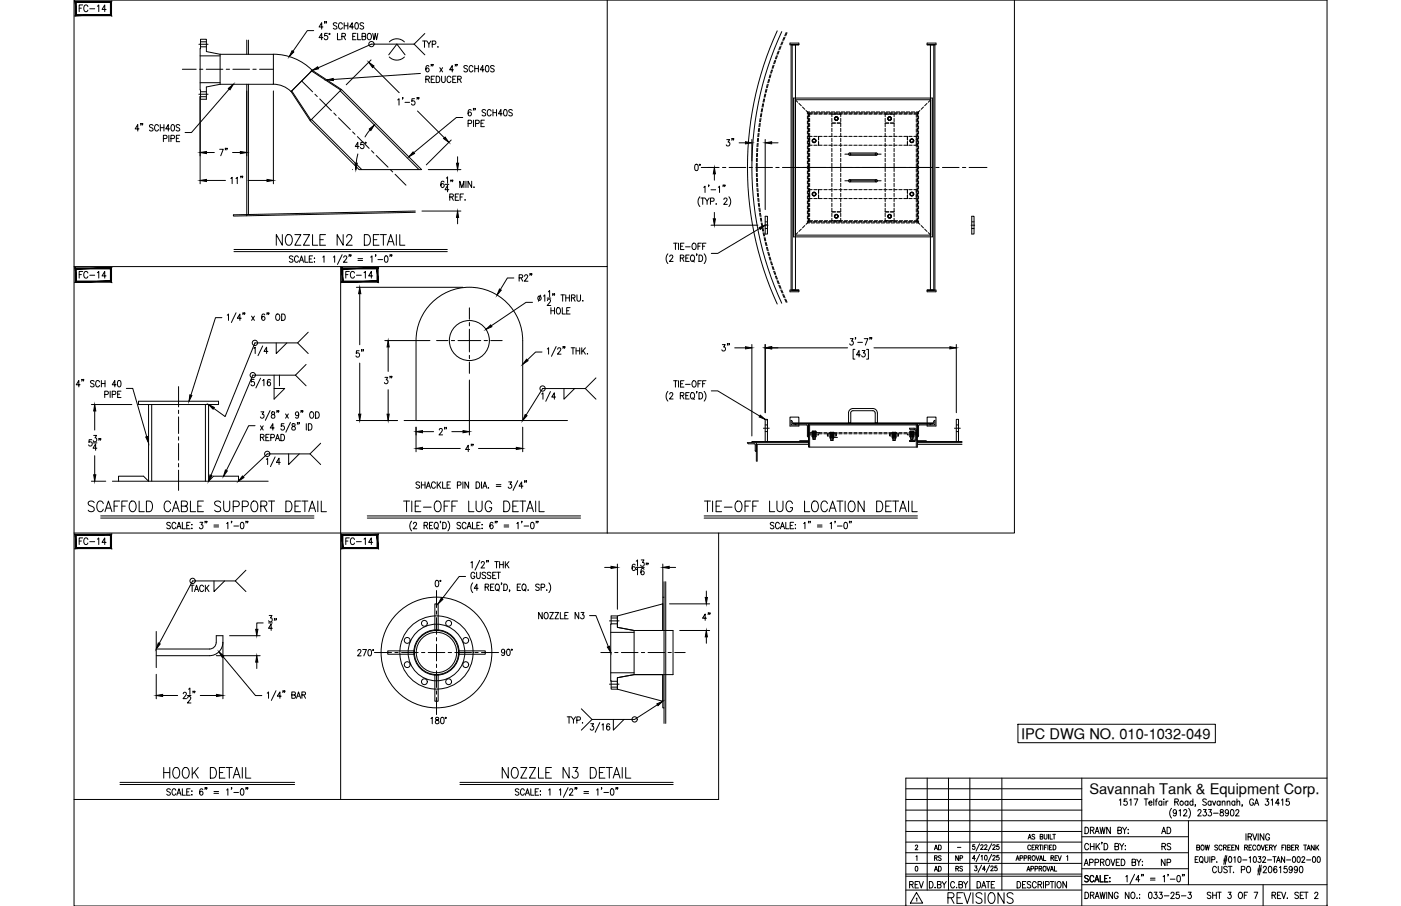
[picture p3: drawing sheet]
<svg xmlns="http://www.w3.org/2000/svg" width="432mm" height="279mm" viewBox="0 0 432 279" stroke-linecap="round" stroke-linejoin="round" font-family="sans-serif">
<defs><g id="words">
<g font-size="7.1">
<text x="26.5" y="159.1">SCAFFOLD CABLE SUPPORT DETAIL</text>
<text x="49.7" y="241.3">HOOK DETAIL</text>
<text x="153.8" y="241.3">NOZZLE N3 DETAIL</text>
</g>
<g font-size="6.6">
<text x="84.3" y="76.9">NOZZLE N2 DETAIL</text>
<text x="291.4" y="279.8">REVISIONS</text>
</g>
<text font-size="6.2" x="77.3" y="110.8">1/4</text>
<g font-size="5.7">
<text x="66.7" y="49.4">7&quot;</text>
<text x="108.7" y="111.5">5&quot;</text>
<text x="117.5" y="119.6">3&quot;</text>
<text x="134.4" y="135.5">2&quot;</text>
<text x="86.4" y="195.8" transform="rotate(-90 86.4 195.8)">34&quot;</text>
<text x="215.5" y="192.6">4&quot;</text>
</g>
<g font-size="5.3">
<text x="23.6" y="4.9">FC-14</text>
<text x="223" y="46.2">3&quot;</text>
<text x="23.6" y="87.1">FC-14</text>
<text x="105.8" y="87.1">FC-14</text>
<text x="221.5" y="109.4">3&quot;</text>
<text x="142.5" y="140.4">4&quot;</text>
<text x="23.6" y="169.3">FC-14</text>
<text x="105.8" y="169.3">FC-14</text>
<text x="57.9" y="183.8">TACK</text>
<text x="279.4" y="275.2">REV</text>
</g>
<g font-size="4.9">
<text x="108.7" y="46.9">45°</text>
<text x="165.1" y="191.9">NOZZLE N3</text>
<text x="357" y="258.2">AD</text>
<text x="357.4" y="263.2">RS</text>
<text x="357" y="268.1">NP</text>
</g>
<g font-size="4.5">
<text x="314.7" y="227.9">IPC DWG NO. 010-1032-049</text>
<text x="335.7" y="244.9">Savannah Tank &amp; Equipment Corp.</text>
</g>
<g font-size="4.4">
<text x="287.2" y="263.2">AD</text>
<text x="287.2" y="269.9">AD</text>
<text x="287.2" y="266.7">RS</text>
<text x="293.5" y="266.7">NP</text>
<text x="293.9" y="269.9">RS</text>
</g>
<text font-size="2.6" x="294.2" y="262.5">-</text>
</g></defs>
<!-- layer: 0 -->
<g fill="none" stroke="#000" stroke-width=".31">
<path d="M22.8 0h386.2v279.4h-386.2zM187.2 0v82.2h-164.4M312.7 0v164.4h-125.5M105 82.2v164.3M187.2 82.2v82.2M22.8 164.4h164.4M221.5 164.4v82.1h-198.7M285.8 240v34.5M292.3 240v34.5M298.9 240v34.5M308.8 240v34.5M333.4 240v39.4"/>
<path d="M409 240h-129.8v39.4M279.2 253.1h129.8M279.2 259.7h54.2M279.2 256.4h54.2M279.2 249.8h54.2M279.2 246.5h54.2M279.2 243.2h54.2M333.4 258h32.9M366.3 253.1v19.7M279.2 269.6h54.2M279.2 274.5h54.2M279.2 270.2h54.2"/>
<path d="M279.2 263h87.1M279.2 266.3h54.2M333.4 272.8h75.6M333.4 267.9h32.9M389.3 272.8v6.6"/>
</g>
<!-- layer: TEXT -->
<g fill="none" stroke="#000" stroke-width=".31">
<path d="M316.9 258.8l.5-1.5 .4 1.5M317.1 258.3h.5M318.9 257.5l-.3-.2-.5 .2 .1 .4 .7 .3v.4l-.3 .2-.5-.2M320.6 258l.7-.1 .1-.4-.8-.2v1.5l.8-.2v-.5l-.3-.1M321.8 257.3v1.1l.4 .4 .4-.2 .1-1.3M323.2 257.3v1.5M323.6 257.3v1.5h.8M324.5 257.3h.8M324.9 257.3v1.5M334.4 255.1a1.01 1.01 0 0 1 1.1 1 1.01 1.01 0 0 1-1.1 1zM336.1 256.1l.9-.2 .1-.6-1-.2v2M336.6 256.1l.6 1"/>
<path d="M337.5 257.1l.6-2 .7 2M337.7 256.4h.8M339 255.1l.4 2 .4-2 .4 2 .4-2M339.7 259.8h-.2h.2l-.2 .5M342.2 255.1v2l-1.1-2v2M344.5 256.1l1-.2 .1-.6-1.1-.2v2l1.1-.2 .1-.5-.5-.3M345 246.8l.4-.4v1.9M346 255.1l.6 1v1M347.2 255.1l-.6 1M347.3 246.4h-.8l-.1 .8a.61 .61 0 0 1 .9 .1 .61 .61 0 0 1-.1 .8 .61 .61 0 0 1-.8-.1M347.6 257h.2zM347.7 255.8v.1z"/>
<path d="M348.2 246.8l.4-.4v1.9M349.5 246.4h1.2l-.8 1.9M352.7 246.4h1.1M353.2 246.4v1.9M354.1 247.6h.9l-.1-.5a.58 .58 0 0 0-.8 .7 .58 .58 0 0 0 .9 .3M355.6 246.4v1.9M356.1 247h.5M356.7 246.4l-.3 .1-.1 .3v1.5M358.1 247.3l-.2-.2a.58 .58 0 0 0-.8 .6 .58 .58 0 0 0 1 .4M358.1 247v1.3M358.7 246.4v.2zM358.7 247.1v1.2"/>
<path d="M359.4 247v1.3M360 247l-.4 .1-.2 .5M361.1 249.3a2.24 2.24 0 0 0 0 3M362.1 247.3l.9-.1 .1-.6-1-.2v1.9M362.6 250.3l-.1 .3a.54 .54 0 0 1-.8 .1 .54 .54 0 0 1 0-.8 .54 .54 0 0 1 .8 .1l.1 .3a.9 .9 0 0 1-.6 1.3l-.4-.2M362.6 247.3l.6 1M363.4 250l.4-.3v1.9M364.8 250.1l.2-.3 .5-.1 .3 .5-1.1 1.4h1.2M366.1 247.3l-.1-.2a.58 .58 0 0 0-.8 .6 .58 .58 0 0 0 .9 .4M366.1 247v1.3M366.4 249.3a2.31 2.31 0 0 1 0 3M367.7 247.3a.56 .56 0 0 0-.8 0 .56 .56 0 0 0 0 .8 .56 .56 0 0 0 .8 0"/>
<path d="M367.7 246.4v1.9M368.5 248.3h-.2h.2l-.2 .4M369.2 250.1l.3-.4h.4l.3 .3-1.1 1.6h1.1M370.9 249.7h.9l-.5 .7a.6 .6 0 0 1 .5 .9 .6 .6 0 0 1-1.1 0M371.8 246.7l-.4-.3-.7 .3 .2 .4 .9 .7v.3l-.4 .2-.7-.2M372.5 249.7h.9l-.5 .7a.6 .6 0 0 1 .5 1 .6 .6 0 0 1-1.1-.1M373.3 247.3a.56 .56 0 0 0-.8 0 .56 .56 0 0 0 0 .8 .56 .56 0 0 0 .8 0M373.3 247v1.3M373.7 247l.5 1.3 .5-1.3M374 250.8h1.5M376 247.3a.56 .56 0 0 0-.7 0 .56 .56 0 0 0 0 .8 .56 .56 0 0 0 .7 0M376 247v1.3"/>
<path d="M376.2 249.8v.5a.72 .72 0 0 1 .8 .4 .72 .72 0 0 1-.3 .9 .63 .63 0 0 1-.7-.6 .63 .63 0 0 1 .8-.6l.2-.3v-.3zM376.7 247.4l.4-.4 .4 .1v1.2M376.7 247v1.3M378.2 247.4l.4-.4 .4 .1 .1 1.2M378.2 247v1.3M378.6 250.3v.3a.54 .54 0 0 1-.8 .1 .54 .54 0 0 1 0-.8 .54 .54 0 0 1 .8 .1v.3a.9 .9 0 0 1-.6 1.3l-.3-.2M379.4 249.8l.3-.1a1.06 1.06 0 0 1 .6 .9 1.06 1.06 0 0 1-.6 1l-.3-.1-.2-.7zM380.6 247.3a.56 .56 0 0 0-.8 0 .56 .56 0 0 0 0 .8 .56 .56 0 0 0 .8 0M380.6 247v1.3M380.9 250.1l.1-.3 .5-.1 .3 .5-1 1.4h1.1M381.2 247.4l.4-.4 .4 .1 .1 1.2M381.2 246.4v1.9"/>
<path d="M382.9 248.3l-.1 .4M384 257.1v2M384.7 258.1l.9-.1 .1-.7-1-.2v2M385.2 258.1l.6 1M386.1 257.1l.6 2 .7-2M386.3 246.8a.61 .61 0 0 0-.7-.4 .61 .61 0 0 0-.5 .7v.5a.61 .61 0 0 0 .6 .8 .61 .61 0 0 0 .6-.8h-.4M386.7 248.3l.6-1.9 .6 1.9M386.9 247.7h.8M387.8 257.1v2M389.5 257.1v2l-1.1-2v2M390.1 246.4h.9l-.5 .7a.6 .6 0 0 1 .5 .9 .6 .6 0 0 1-1.1 0M391.3 257.6a.62 .62 0 0 0-.8-.5 .62 .62 0 0 0-.4 .8v.4a.62 .62 0 0 0 .6 .8 .62 .62 0 0 0 .6-.8h-.4"/>
<path d="M391.8 246.8l.4-.4v1.9M394.3 247.7h-1.2l.8-1.3v1.9M395 246.8l.4-.4v1.9M397.3 246.4h-.8l-.1 .8a.61 .61 0 0 1 .9 .1 .61 .61 0 0 1-.1 .8 .61 .61 0 0 1-.9-.1M282.1 260.9l.3-.3 .4 .3-.7 1.2h.8M282.2 267.2h.2a.82 .82 0 0 1 .5 .7 .82 .82 0 0 1-.5 .7l-.3-.2zM282.3 264.2l.3-.3v1.5M282.4 277.1l.2-.2v1M282.5 275.2l1.9 3.3h-3.8zM288.2 273.6v.2zM288.9 272.8l1-.1v-.8l-1-.1v2l1.1-.2v-.4l-.4-.4M290.4 271.8l.6 1v1"/>
<path d="M291.7 271.8l-.7 1M294.2 272.3a.62 .62 0 0 0-.7-.5 .62 .62 0 0 0-.5 .8v.5a.62 .62 0 0 0 .5 .7 .62 .62 0 0 0 .7-.5M295.6 272.8l.9-.1 .1-.7-1-.2v2l1-.2 .1-.4-.4-.4M297 271.8l.6 1v1M298.3 271.8l-.7 1M300.4 267.1h.7l-.4 .5a.45 .45 0 0 1 .4 .7 .45 .45 0 0 1-.8 0M300.4 260.5h-.6v.6a.46 .46 0 0 1 .6 0 .46 .46 0 0 1 0 .7 .46 .46 0 0 1-.7-.1M300.6 264.8h-.9l.6-1v1.5M301.1 271.8a1 1 0 0 1 1.2 1 1 1 0 0 1-1.2 1zM301.9 263.5l-1.1 2.2M301.9 260.2l-1.1 2.3M302.3 260.8l.2-.3 .5 .3-.8 1.2h.9"/>
<path d="M302.4 264.1l.3-.3v1.5M302.5 266.8l-1 2.2M302.6 273.8l.6-2 .6 2M303.5 260.8l.2-.3 .5 .3-.8 1.2h.9M303.6 263.8a.73 .73 0 0 1 .8 .6 .73 .73 0 0 1-.5 .9l-.4-.3zM303.7 268.1h-.9l.6-1v1.4M304 271.8h1.1M304.6 271.8v2M305 266.8l-1 2.2M305.4 267.4l.2-.3 .5 .2-.8 1.2h.9M305.6 263.5l-1 2.2M305.6 260.2l-1 2.3"/>
<path d="M306 264.1l.1-.3h.4l.2 .4-.8 1.1h.9M306 260.8l.2-.3 .5 .3-.8 1.2h.9M306.6 271.8h-1.1v2M307.3 267.1h-.6l-.1 .6a.46 .46 0 0 1 .7 0 .46 .46 0 0 1-.1 .7 .46 .46 0 0 1-.7-.1M307.8 263.8h-.5l-.1 .6a.46 .46 0 0 1 .7 0 .46 .46 0 0 1-.1 .7 .46 .46 0 0 1-.7-.1M307.8 260.5h-.5l-.1 .6a.46 .46 0 0 1 .7 0 .46 .46 0 0 1-.1 .7 .46 .46 0 0 1-.7-.1M313.1 265.4l.5-1.5 .5 1.5M313.3 264.9h.6M313.5 271.8a1 1 0 0 1 1.1 1 1 1 0 0 1-1.1 1zM314.4 264.6h.7l.1-.6-.8-.1v1.5M315.6 264.6h.8v-.6l-.8-.1v1.5M316.2 271.8h-1v2h1"/>
<path d="M316.5 268.6l.5-1.4 .4 1.4M316.7 268.2h.6M316.9 264.6l.7-.1 .1-.5-.8-.1v1.5M317.3 264.6l.4 .8M317.6 260.9a.46 .46 0 0 0-.5-.3 .46 .46 0 0 0-.3 .6v.3a.46 .46 0 0 0 .3 .6 .46 .46 0 0 0 .5-.4M317.7 272.1l-.4-.3-.7 .3 .1 .5 .9 .5a.48 .48 0 0 1-.3 .7l-.7-.3M317.7 267.9h.8v-.7h-.8v1.4M318.1 261.3h.5M318.3 263.9h.2a.7 .7 0 0 1 .6 .7 .7 .7 0 0 1-.8 .7l-.2-.5zM318.9 260.6h-.8v1.5h.8M319 267.9h.7v-.7h-.7v1.4M319.2 261.3l.7-.1v-.5l-.7-.1v1.5"/>
<path d="M319.3 263.9l.5 1.5 .5-1.5M319.4 272.3a.62 .62 0 0 0-.8-.5 .62 .62 0 0 0-.4 .8v.5a.62 .62 0 0 0 .4 .7 .62 .62 0 0 0 .8-.5M319.6 261.3l.4 .8M319.9 272.8l1-.1 .1-.7-1.1-.2v2M320.3 267.9l.7-.1v-.6h-.7v1.4M320.3 260.6h.8M320.4 265.4l.4-1.5 .5 1.5M320.5 272.8l.6 1M320.5 264.9h.7M320.7 267.9l.4 .7M320.7 260.6v1.5M321.4 260.6v1.5"/>
<path d="M321.6 271.8v2M321.6 263.9v1.5h.7M321.7 267.2a.68 .68 0 0 1 .7 .7 .68 .68 0 0 1-.7 .7l-.2-.5zM321.9 261.3h.5M322.2 272.9l1-.1v-.9l-1-.1v2M322.6 267.2l.5 1.4 .5-1.4M322.7 260.6h-.8v1.5M323 260.6v1.5M323.5 261.3h.4M323.7 271.8h1.1M323.7 268.6l.5-1.4 .5 1.4M323.9 264.6l.7-.1v-.6h-.7v1.5"/>
<path d="M323.9 268.2h.6M324.2 260.6h-.7v1.5h.7M324.3 271.8v2M324.3 264.6l.4 .8M324.6 260.6a.74 .74 0 0 1 .9 .7 .74 .74 0 0 1-.9 .8zM325 267.2v1.4h.7M325.2 264.6h.4M325.2 271.8v2M325.9 263.9h-.7v1.5h.7M326.1 271.9l.1-.1a1.01 1.01 0 0 1 .9 1 1.01 1.01 0 0 1-.9 1 1.27 1.27 0 0 1-.1-1.9zM326.1 263.9l.5 1.5 .5-1.5M328.7 271.8v2l-1.1-2v2"/>
<path d="M328.8 264.2l.3-.3v1.5M334.2 266.9l.6-1.9 .6 1.9M334.4 275.1a1 1 0 0 1 1.1 1 1 1 0 0 1-1.1 1zM334.4 266.3h.8M335.4 270.3l-.4-.3-.7 .3 .2 .4 .9 .7v.3l-.4 .3-.7-.3M335.5 260.6a.62 .62 0 0 0-.7-.5 .62 .62 0 0 0-.5 .8v.4a.62 .62 0 0 0 .5 .8 .62 .62 0 0 0 .7-.5M335.8 266l1-.1 .1-.7-1.1-.2v1.9M336.1 276.1l.9-.1 .1-.7-1-.2v2M336.1 260.1v2M336.1 261h1.1M336.6 276.1l.6 1M337.1 270.5a.61 .61 0 0 0-.7-.5 .61 .61 0 0 0-.5 .7v.5a.61 .61 0 0 0 .5 .8 .61 .61 0 0 0 .7-.5"/>
<path d="M337.2 260.1v2M337.4 272l.7-2 .6 2M337.5 266l1-.1v-.7l-1-.2v1.9M337.5 277.1l.6-2 .7 2M337.7 271.3h.8M337.7 276.5h.8M337.8 260.1v2M338.2 260.9l.7 1.2M338.9 260.1l-1.1 1.3M339 275.1l.4 2 .4-2 .4 2 .4-2M339.1 270v2h1M339.2 265.9l.9-.1v-.7l-.9-.1v1.9"/>
<path d="M339.7 265.9l.6 1M340.3 260.1a1 1 0 0 1 1.1 1 1 1 0 0 1-1.1 1zM340.5 270.9h.6M341.1 265.1l.1-.1a1 1 0 0 1 .9 .9 1 1 0 0 1-.9 1 1.26 1.26 0 0 1-.1-1.8zM341.1 275.1v2M341.5 270h-1v2h1M342 271.9h.1zM342.1 270.6v.2zM342.4 265l.6 1.9 .6-1.9M342.9 275.1v2l-1.2-2v2M343.6 261l1-.1v-.7l-1-.1v2l1.1-.2 .1-.5-.4-.4M344 265.9h.7"/>
<path d="M344.6 275.6a.62 .62 0 0 0-.7-.5 .62 .62 0 0 0-.5 .8v.5a.62 .62 0 0 0 .6 .7 .62 .62 0 0 0 .6-.7h-.4M345.1 260.1l.6 .9v1.1M345.1 265h-1.1v1.9h1.1M345.6 265a1 1 0 0 1 1.1 .9 1 1 0 0 1-1.1 1zM346.4 260.1l-.7 .9M346.8 260.8v.1zM346.8 261.9v.2zM347 270.4l.4-.4v2M348 275.1v2l-1.2-2v2M348.8 275.2l.2-.1a1 1 0 0 1 .8 1 1 1 0 0 1-.8 1 1.29 1.29 0 0 1-.2-1.9zM348.9 265.9l1-.1v-.7l-1-.1v1.9l1-.1 .1-.5-.4-.4M349.7 269.6l-1.4 3"/>
<path d="M350.4 265l.6 .9v1M350.4 277h.1zM351.2 275.8h.1M351.2 276.9h.1M351.3 271.3h-1.2l.8-1.3v2M351.6 265l-.6 .9M351.9 269.7h-.1h.1l-.1 .5M352 266.8h.2zM352.1 265.6v.2zM352.4 269.7l-.1 .5M354.2 275.2l.4-.1a1.15 1.15 0 0 1-.2 2l-.4-.4v-.4zM354.6 270.8h1.4"/>
<path d="M354.6 271.4h1.4M355.7 275.1h.9l-.5 .8a.6 .6 0 0 1 .5 .9 .6 .6 0 0 1-1-.1M357.3 275.1h.9l-.5 .8a.6 .6 0 0 1 .5 .9 .6 .6 0 0 1-1.1-.1M358.5 270.4l.4-.4v2M358.8 276.3h1.5M360.1 269.7l-.2 .5M360.7 271.1h1.4M360.9 275.6l.3-.5h.3l.4 .4-.3 .7-.8 .9h1.2M362.9 270.1l.3-.1a1.09 1.09 0 0 1 .6 1 1.09 1.09 0 0 1-.6 1 1.43 1.43 0 0 1-.3-1.9zM363.4 275.1h-.8l-.1 .9a.61 .61 0 0 1 .9 0 .61 .61 0 0 1-.1 .9 .61 .61 0 0 1-.9-.2M364.1 276.3h1.4M364.5 269.7l-.1 .5"/>
<path d="M365 269.7h-.2h.2l-.2 .5M366.2 275.1h.9l-.5 .8a.6 .6 0 0 1 .5 .9 .6 .6 0 0 1-1-.1M368.4 265h.5M368.9 261.3h.7v-.6l-.7-.1v1.6l.8-.2v-.3l-.3-.4M369.3 264.2h-.9v1.8h.9M369.9 264.3l.2-.1a.9 .9 0 0 1 .7 .9 .9 .9 0 0 1-.7 .9 1.16 1.16 0 0 1-.2-1.7zM370.3 265.6l.4 .5M370.4 260.7l.1-.1a.75 .75 0 0 1 .7 .8 .75 .75 0 0 1-.8 .7l-.3-.5zM371.3 264.2v1.3l.4 .5 .5-.3 .1-1.5M371.5 260.6l.3 1.6 .3-1.6 .3 1.6 .3-1.6M372.9 264.2v1.8M373.2 275.4l-.4-.3-.7 .3 .1 .5 .9 .5a.48 .48 0 0 1-.3 .7l-.7-.3"/>
<path d="M373.5 265.1l.8-.1 .1-.6-.9-.2v1.8M373.8 275.1v2M373.8 276.1h1.1M374.9 275.1v2M374.9 267.7a.62 .62 0 0 0-.7-.5 .62 .62 0 0 0-.5 .7v.5a.62 .62 0 0 0 .5 .8 .62 .62 0 0 0 .7-.5M375 265.8v.2zM375.3 275.1h1.1M375.3 260.8l-.3-.2-.5 .1v.4l.7 .4 .1 .5-.3 .2-.6-.2M375.5 267.2v1.4l.5 .6 .5-.3 .1-1.7M375.8 275.1v2M376.6 261a.5 .5 0 0 0-.6-.4 .5 .5 0 0 0-.3 .6v.4a.5 .5 0 0 0 .3 .6 .5 .5 0 0 0 .6-.4M377.1 261.3h.7v-.6l-.7-.1v1.6"/>
<path d="M377.1 265.5h1M377.2 264.9h1M377.5 261.3l.5 .9M377.7 263.8l-.5 2.8M378.1 263.8l-.5 2.8M378.3 267.5l-.4-.3-.8 .3 .2 .4 1 .7v.3l-.4 .3-.8-.3M378.4 261.3h.5M378.5 275.1h.9l-.5 .8a.6 .6 0 0 1 .5 .9 .6 .6 0 0 1-1-.1M378.6 267.2h1.1M378.8 264.3l.3-.1a.97 .97 0 0 1 .6 .9 .97 .97 0 0 1-.6 .9l-.3-.1-.2-.7zM379.1 267.2v2M379.2 260.6h-.8v1.6h.8"/>
<path d="M379.6 261.3h.6M380.2 269v.2zM380.3 264.5l.3-.3v1.8M380.5 260.6h-.9v1.6h.9M381.7 264.3l.2-.1a.97 .97 0 0 1 .6 .9 .97 .97 0 0 1-.6 .9l-.4-.8zM381.7 260.6v1.6l-.8-1.6v1.6M382 275.2l.1-.1a1 1 0 0 1 .9 1 1 1 0 0 1-.9 1 1.27 1.27 0 0 1-.1-1.9zM382.6 268.2l.9-.1 .1-.7-1-.2v2M383 265.2h1.3M383.5 276.1h.6M383.6 261.3h.8v-.6l-.8-.1v1.6M384 261.3l.5 .9"/>
<path d="M384.5 267.3l.2-.1a1.02 1.02 0 0 1 .8 1 1.02 1.02 0 0 1-.8 1 1.27 1.27 0 0 1-.2-1.9zM384.5 275.1h-1v2M384.9 261.3h.5M385 264.5l.4-.3v1.8M385.8 260.6h-.9v1.6h.9M386.5 264.3l.2-.1a.97 .97 0 0 1 .6 .9 .97 .97 0 0 1-.6 .9l-.5-.8zM386.5 275.1h1.1l-.8 2M387 261a.49 .49 0 0 0-.6-.4 .49 .49 0 0 0-.3 .6v.4a.49 .49 0 0 0 .3 .6 .49 .49 0 0 0 .6-.4M387.6 268.6h1.1M387.7 260.7l.1-.1a.75 .75 0 0 1 .7 .8 .75 .75 0 0 1-.8 .7l-.3-.5zM387.7 268h1.1M387.8 264.2h.8l-.4 .7a.54 .54 0 0 1 .4 .8 .54 .54 0 0 1-.9-.1"/>
<path d="M388.2 266.8l-.5 3M388.7 260.6l.5 1.6 .5-1.6M388.7 266.8l-.5 3M389.2 264.6l.3-.4 .6 .3-1 1.5h1M389.4 267.7l.3-.5h.3l.3 .3-.2 .7-.8 1h1.1M390 261.3h.5M390.6 265.2h1.3M390.9 260.6h-.9v1.6h.9M391.1 267.3l.3-.1a1.08 1.08 0 0 1 .6 1 1.08 1.08 0 0 1-.6 1l-.5-.9zM391.3 261.3h.7v-.6l-.7-.1v1.6M391.7 261.3l.5 .9M392 276.1l1-.1 .1-.7-1.1-.2v2"/>
<path d="M392.3 264.2h1M392.4 260.6l.5 .7v.9M392.6 276.1l.6 1M392.8 264.2v1.8M393.4 266l.6-1.8 .6 1.8M393.4 260.6l-.5 .7M393.5 267.5l-.3-.3a1.12 1.12 0 0 0-.1 2 .58 .58 0 0 0 .5-.9 .58 .58 0 0 0-1-.1v.3M393.7 265.4h.7M393.7 276.1h.7M394.3 267.5l.4-.3v2M394.8 275.1h-1.1v2h1.1M395 275.1l.6 2 .7-2"/>
<path d="M395.1 261.3h.5M395.9 260.6h-.8v1.6M395.9 264.2v1.8l-1-1.8v1.8M396.2 260.6v1.6M396.5 265.2h1.3M396.6 267.2h-.8v.8a.62 .62 0 0 1 .9 0 .62 .62 0 0 1-.1 .9 .62 .62 0 0 1-.9-.1M396.7 261.3h.8v-.6l-.8-.1v1.6l.9-.2v-.3l-.3-.4M396.7 276.9v.2zM398.1 261.3h.5M398.3 267.8l-.2 .5a.55 .55 0 0 1-.7-.2 .55 .55 0 0 1 .1-.7 .55 .55 0 0 1 .7 .1l.1 .3a.95 .95 0 0 1-.6 1.4l-.4-.3M398.5 264.3l.3-.1a.97 .97 0 0 1 .5 .9 .97 .97 0 0 1-.5 .9l-.3-.1-.2-.7zM398.9 260.6h-.8v1.6h.8"/>
<path d="M399.3 261.3h.8v-.6l-.8-.1v1.6M399.8 261.3l.4 .9M399.9 267.8l-.2 .5a.55 .55 0 0 1-.8-.2 .55 .55 0 0 1 .2-.7 .55 .55 0 0 1 .7 .1l.1 .3a.96 .96 0 0 1-.6 1.4l-.4-.3M400 264.3l.2-.1a.96 .96 0 0 1 .6 .9 .96 .96 0 0 1-.6 .9l-.4-.8zM400.2 275.4l-.4-.3-.6 .1v.6l.8 .5 .2 .5-.4 .3-.7-.3M400.7 267.3l.2-.1a1.09 1.09 0 0 1 .7 1 1.09 1.09 0 0 1-.7 1l-.4-.4v-.5zM400.7 276.1h.7M401.3 264.6l.3-.4 .5 .3-.9 1.5h1M401.8 275.1h-1.1v2h1.1M401.8 260.6h.9M402 275.1h1.1M402.3 260.6v1.6"/>
<path d="M402.6 275.1v2M402.7 265.2h1.3M402.8 262.2l.5-1.6 .5 1.6M403 261.7h.6M404.7 264.3l.2-.1a.96 .96 0 0 1 .6 .9 .96 .96 0 0 1-.6 .9l-.4-.8zM405 260.6v1.6l-.8-1.6v1.6M405.2 275.6l.3-.5 .5 .1 .2 .3-1.1 1.6h1.2M405.6 260.6v1.6M405.9 261.3l.6 .9M406.1 264.3l.3-.1a.97 .97 0 0 1 .5 .9 .97 .97 0 0 1-.5 .9l-.5-.8zM406.5 260.6l-.9 1.1"/>
<circle cx="364.2" cy="247.6" r=".62"/>
</g>
<!-- layer: SHOP TAG -->
<path d="M279.2 279.4h.1M409 279.4h.1" fill="none" stroke="#000" stroke-width=".31"/>
<!-- layer: 4 PIPE -->
<path d="M67.8 16.7h16.5v9.3h-16.5M45.8 124.8v23.6M46.8 124.8v23.6M63.3 124.8v23.6M64.3 124.8v23.6" fill="none" stroke="#000" stroke-width=".31"/>
<!-- layer: EXTERNALS -->
<g fill="none" stroke="#000" stroke-width=".31">
<path d="M244.2 13.8h2h-2.7v-.5h2.7v.5M285.8 13.8v-.5h2.7v.5h-2.7h2M235.8 66.7h.7v5.5h-.7zM235.8 70.5h.7M235.8 68.4h.7M299.5 66.7h.7v5.5h-.7zM299.5 70.5h.7M299.5 68.4h.7M132.5 93.9a16.4 16.4 0 0 1 18.1-4.2 16.4 16.4 0 0 1 10.5 15.3v24.7h-32.9v-24.7a16.4 16.4 0 0 1 4.3-11.1zM244.2 89.5h2h-2.7v.5h2.7v-.5M285.8 89.5v.5h2.7v-.5h-2.7h2M42.7 123.7h24.7v1.1h-24.7z"/>
<path d="M235.8 129.3h.7v6.9h-.7zM235.8 131h.7M235.8 133.1h.7M243.5 128.6h2.7v2.8h-2.7zM244.6 130.7h42.8M280.4 132.1h1.6l.4 .4v3l-.4 .6-1.6 .1v-.4h1.3l.4-.3-.1-2.9-1.6-.2zM285.8 128.6h2.7v2.8h-2.7zM294.7 129.3h.7v6.9h-.7zM294.7 131h.7M294.7 133.1h.7M68.7 198.1a4.1 4.1 0 0 1-4.1 4.1h-16.4M68.7 198.1v-2.1h-2a3.8 3.8 0 0 1-.7 3.5l-1.4 .7h-16.4"/>
<path d="M134 186.2h1v8.2h-1zM190.3 189.9l14-3.7v8.2h-8.9l-5.1-.9zM119.5 200.7h8.2v1.1h-8.2zM134 208h1v8.3h-1zM141.4 200.7h8.2v1.1h-8.2zM190.3 209l5.1-1h8.9v8.3l-14-3.8z"/>
<circle cx="257.8" cy="36.6" r=".48"/>
<circle cx="274.2" cy="36.6" r=".48"/>
<circle cx="250.9" cy="59.8" r=".48"/>
<circle cx="250.9" cy="43.4" r=".48"/>
<circle cx="281" cy="59.8" r=".48"/>
<circle cx="281" cy="43.4" r=".48"/>
<circle cx="257.8" cy="66.7" r=".48"/>
<circle cx="274.2" cy="66.7" r=".48"/>
<circle cx="144.7" cy="105" r="6.2"/>
</g>
<!-- layer: REPAD -->
<g fill="none" stroke="#000" stroke-width=".31">
<path d="M249.2 135.9h-2.7v.3M282.7 135.9h2.8v.3M36.5 148.4v-1.5h7.7l1.6 1.5M64.3 148.4l1.5-1.5h7.7v1.5M204.7 184.2h-.4v10.2M204.3 208v10.3h.4"/>
<circle cx="134.5" cy="201.2" r="17.1"/>
</g>
<!-- layer: SHELL -->
<g fill="none" stroke="#000" stroke-width=".31">
<path d="M76.1 12.4v4.3M76.6 12.4v4.3M238.8 18.6l-.3 1M239.1 18.6l-.4 1M239.3 17.2l-.3 1M239.6 17.2l-.4 1M239.9 15.8l-.4 .9M240.1 15.8l-.3 .9M240.5 14.3l-.4 1M240.7 14.3l-.4 1M240.9 9.8a99.8 99.8 0 0 0 0 83.7M241 12.9l-.4 1"/>
<path d="M241.3 12.9l-.4 1M241.7 11.5l-.5 .9M241.9 11.5l-.4 .9M242.3 10l-.4 1M242.6 10.1l-.5 .9M76.1 26v40.5M76.6 26v40.2M233.8 39.6l-.1 1M234.1 38.1l-.2 1M234.1 39.6l-.1 1M234.3 36.6l-.2 1M234.3 38.1l-.1 1"/>
<path d="M234.5 35l-.1 1M234.5 36.6l-.1 1M234.8 35l-.2 1M234.8 33.5l-.2 1M235.1 33.5l-.2 1M235.1 32l-.2 1M235.4 32l-.2 1M235.4 30.5l-.2 1M235.7 30.5l-.2 1M235.8 29l-.3 1M236 29l-.2 1M236.1 27.5l-.2 1"/>
<path d="M236.4 27.5l-.3 1M236.5 26l-.3 1M236.8 26l-.3 1M236.9 24.5l-.3 1M237.2 24.5l-.3 1M237.3 23.1l-.2 .9M237.6 23.1l-.3 .9M237.8 21.6l-.3 .9M238.1 21.6l-.3 1M238.3 20.1l-.3 1M238.6 20.1l-.4 1M249.2 36.7v1"/>
<path d="M249.2 38.2v1M249.2 39.8v1M249.5 36.5v1M249.5 38v1.1M249.5 39.6v1M250.3 35.2h-.8v.8M250.5 34.9h-1v.3h-.3v1M250.8 35.2h1.1M251 34.9h1M252.4 35.2h1M252.5 34.9h1.1M253.9 35.2h1"/>
<path d="M254.1 34.9h1M255.4 35.2h1.1M255.6 34.9h1M257 35.2h1M257.2 34.9h1M258.5 35.2h1.1M258.7 34.9h1M260.1 35.2h1M260.2 34.9h1.1M261.6 35.2h1M261.8 34.9h1M263.1 35.2h1.1"/>
<path d="M263.3 34.9h1.1M264.7 35.2h1M264.9 34.9h1M266.2 35.2h1.1M266.4 34.9h1M267.8 35.2h1M267.9 34.9h1.1M269.3 35.2h1M269.5 34.9h1M270.8 35.2h1.1M271 34.9h1.1M272.4 35.2h1"/>
<path d="M272.6 34.9h1M273.9 35.2h1.1M274.1 34.9h1M275.5 35.2h1M275.7 34.9h1M277 35.2h1M277.2 34.9h1M278.6 35.2h1M278.7 34.9h1.1M280.1 35.2h1M280.3 34.9h1M281.6 35.2h.8v1"/>
<path d="M281.8 34.9h.9v.9M282.4 36.7v1M282.4 38.2v1M282.4 39.8v1M282.7 36.3v1M282.7 37.9v1M282.7 39.4v1M233.1 51.9v1M233.1 50.4v1M233.1 53.4l.1 1.1M233.2 48.8l-.1 1M233.2 55v1"/>
<path d="M233.2 47.3v1M233.2 56.5l.1 1.1M233.3 45.7l-.1 1.1M233.3 58.1l.1 1M233.4 51.9v1M233.4 50.4v1M233.4 53.4v1.1M233.4 48.8v1M233.4 44.2l-.1 1M233.4 59.6l.1 1M233.4 55l.1 1M233.5 47.3l-.1 1"/>
<path d="M233.5 56.5l.1 1.1M233.5 42.7l-.1 1M233.6 45.7l-.1 1.1M233.6 58.1l.1 1M233.7 44.2l-.1 1M233.7 41.1l-.1 1.1M233.7 59.6l.1 1M233.8 42.7l-.1 1M233.9 41.1l-.1 1.1M249.2 41.3v1M249.2 42.8v1.1M249.2 44.4v1"/>
<path d="M249.2 45.9v1M249.2 47.4v1.1M249.2 49v1M249.2 50.5v1.1M249.2 52.1v1M249.2 53.6v1M249.2 55.1v1.1M249.2 56.7v1M249.2 58.2v1.1M249.2 59.8v1M249.5 41.1v1M249.5 42.7v1"/>
<path d="M249.5 44.2v1M249.5 45.7v1.1M249.5 47.3v1M249.5 48.8v1M249.5 50.4v1M249.5 51.9v1M249.5 53.4v1.1M249.5 55v1M249.5 56.5v1.1M249.5 58.1v1M249.5 59.6v1M282.4 41.3v1"/>
<path d="M282.4 42.8v1.1M282.4 44.4v1M282.4 45.9v1M282.4 47.4v1.1M282.4 49v1M282.4 50.5v1.1M282.4 52.1v1M282.4 53.6v1M282.4 55.1v1.1M282.4 56.7v1M282.4 58.2v1.1M282.4 59.8v1"/>
<path d="M282.7 40.9v1.1M282.7 42.5v1M282.7 44v1M282.7 45.6v1M282.7 47.1v1M282.7 48.6v1.1M282.7 50.2v1M282.7 51.7v1M282.7 53.3v1M282.7 54.8v1M282.7 56.3v1.1M282.7 57.9v1"/>
<path d="M282.7 59.4v1.1M128 65.1l-56.1 1.2v.3l56.1-1.1M233.6 61.1l.1 1M233.7 62.7l.1 1M233.8 61.1l.1 1M233.9 64.2l.2 1M234 62.7l.1 1M234.1 65.7l.2 1M234.2 64.2l.1 1M234.4 67.2l.1 1M234.4 65.7l.1 1M234.6 67.2l.2 1"/>
<path d="M234.6 68.7l.2 1.1M234.9 68.7l.2 1.1M234.9 70.3l.2 1M235.2 70.3l.2 1M235.2 71.8l.2 1M235.5 71.8l.2 1M235.5 73.3l.3 1M235.8 73.3l.2 1M235.9 74.8l.2 1M236.1 74.8l.3 1M236.2 76.3l.3 1M236.5 76.3l.3 1"/>
<path d="M236.6 77.8l.3 1M236.9 77.8l.3 1M237.1 79.2l.2 1M237.3 79.2l.3 1M249.2 61.3v1M249.2 62.8v1.1M249.2 64.4v1M249.2 65.9v1.1M249.2 67.5v.9h.9M249.5 61.1v1.1M249.5 62.7v1M249.5 64.2v1.1"/>
<path d="M249.5 65.8v1M249.5 67.3v.8h1M250.7 68.4h1M251 68.1h1M252.2 68.4h1M252.5 68.1h1.1M253.7 68.4h1.1M254.1 68.1h1M255.3 68.4h1M255.6 68.1h1M256.8 68.4h1.1M257.2 68.1h1"/>
<path d="M258.4 68.4h1M258.7 68.1h1M259.9 68.4h1M260.2 68.1h1.1M261.5 68.4h1M261.8 68.1h1M263 68.4h1M263.3 68.1h1.1M264.5 68.4h1.1M264.9 68.1h1M266.1 68.4h1M266.4 68.1h1"/>
<path d="M267.6 68.4h1M267.9 68.1h1.1M269.1 68.4h1.1M269.5 68.1h1M270.7 68.4h1M271 68.1h1.1M272.2 68.4h1.1M272.6 68.1h1M273.8 68.4h1M274.1 68.1h1M275.3 68.4h1M275.7 68.1h1"/>
<path d="M276.8 68.4h1.1M277.2 68.1h1M278.4 68.4h1M278.7 68.1h1.1M279.9 68.4h1.1M280.3 68.1h1M282.4 61.3v1M282.4 62.8v1.1M282.4 64.4v1M282.4 65.9v1.1M282.4 67.5v.9h-.9M282.7 61v1"/>
<path d="M282.7 62.5v1M282.7 64.1v1M282.7 65.6v1M282.7 67.1v1h-.9M237.5 80.7l.3 1M237.8 80.7l.3 1M238 82.2l.3 1M238.2 82.2l.4 1M238.5 83.7l.3 .9M238.7 83.7l.4 .9M239 85.1l.3 1M239.2 85.1l.4 1"/>
<path d="M239.5 86.6l.4 .9M239.8 86.6l.4 .9M240.1 88l.4 .9M240.3 88l.4 .9M240.6 89.4l.4 1M240.9 89.4l.4 1M241.2 90.8l.5 1M241.5 90.8l.4 1M241.9 92.2l.4 1M242.1 92.2l.5 1M124.5 129.7h50.4M233.4 137v5.3"/>
<path d="M249.2 136.2h-17.5v.3M249.2 131h33.5v6.9h-33.5zM249.2 137h-16.1v5.3M249.5 131v6.9M282.4 131v6.9M282.7 137h13.8M282.7 136.2h13.8M34.6 148.4h48.1M204.7 179.4v43.7M205.2 179.4v43.7M48.2 194.7v11.2"/>
<circle cx="134.5" cy="201.2" r="7"/>
</g>
<!-- layer: DIM -->
<g fill="none" stroke="#000" stroke-width=".31">
<path d="M96.7 9.4h-2l-4.4 6.4M99.5 8.3h-1.2l.8-1.3v2M99.5 11.6h-1.2l.8-1.3v2M100.2 6.7h-.2h.2l-.2 .5M100.6 6.7l-.1 .5M100.9 10.3h-.8l-.1 .8a.61 .61 0 0 1 .9 .1 .61 .61 0 0 1-.1 .9 .61 .61 0 0 1-.9-.2M103.8 7.3l-.4-.3-.7 .3 .2 .4 .9 .7v.3l-.4 .3-.7-.3M104 10.3v2h1M105.4 11.2l.9-.1 .1-.6-1-.2v2M105.5 7.5a.61 .61 0 0 0-.7-.5 .61 .61 0 0 0-.5 .7v.5a.61 .61 0 0 0 .5 .8 .61 .61 0 0 0 .7-.5M105.9 11.2l.6 1.1M106.1 7v2"/>
<path d="M106.1 7.9h1.1M107.2 7v2M108.7 11.2h.6M109 8.3h-1.2l.8-1.3v2M109.6 7.1l.4-.1a1.15 1.15 0 0 1-.2 2l-.4-.4-.1-.5zM109.7 10.3h-1v2h1M110.2 10.3v2h1M111.6 11.2l.9-.1 .1-.6-1-.2v2l1-.2 .1-.5-.4-.4M112.1 7.3l-.4-.3-.6 .1-.1 .6 1 .5 .1 .5-.4 .3-.7-.3M113.5 10.4l.2-.1a1 1 0 0 1 .8 1 1 1 0 0 1-.8 1 1.24 1.24 0 0 1-.2-1.9zM114.4 18.5l-7.7 7.6M114.9 10.3l.4 2 .4-2 .4 2 .4-2"/>
<path d="M119.8 16.9l2.5-3.3 2.5 3.3M120 12.9a3.3 3.3 0 0 1 4.6 0M120 17.6a3.3 3.3 0 0 0 4.6 0M127.6 13.6h-13.1l-16.4 7.3M127.6 13.6l3.3 3.3M130.3 12.6h1.1M130.8 12.6v2M130.9 10.3l-3.3 3.3M131.6 12.6l.6 1v1M132.8 12.6l-.6 1M133 19.9h-.2h.2l-.2 .5M133.2 13.7l1-.1 .1-.3-.1-.6-1-.1v2"/>
<path d="M133.5 19.9h-.2h.2l-.2 .5M135 14.4v.2zM140.4 19.9h-.1h.1l-.1 .5M140.9 19.9l-.2 .5M42.9 39.8h-1.2l.8-1.4v2M43.5 38.1l-.2 .5M44 38.1h-.2h.2l-.2 .5M47.2 38.7l-.4-.3-.6 .1v.7l.8 .4 .2 .5-.4 .3-.7-.3M48.9 38.9a.62 .62 0 0 0-.8-.5 .62 .62 0 0 0-.5 .8v.4a.62 .62 0 0 0 .5 .8 .62 .62 0 0 0 .8-.5M49.4 38.4v2M49.4 39.4h1.1M50.5 38.4v2"/>
<path d="M52.3 39.8h-1.2l.8-1.4v2M52.9 38.5l.2-.1a1.08 1.08 0 0 1 .7 1 1.08 1.08 0 0 1-.7 1l-.4-.8zM55.4 38.7l-.4-.3-.7 .3 .1 .5 1 .6v.3l-.4 .3-.7-.3M61.7 29.8v26.9M70.6 27.5l-11.6 13.4h-2M76.1 28v20.1M84.3 28v28.7M115 20.6l8 8M122.6 30.8l.4-.4v2M124.2 30.1h-.2h.2l-.2 .5M124.8 31.6h1.5M127.8 30.4h-.8l-.1 .9a.61 .61 0 0 1 .9 0 .61 .61 0 0 1-.1 .9 .61 .61 0 0 1-.9-.2"/>
<path d="M128.7 30.1h-.2h.2l-.2 .5M128.7 34.2l8.2 8.3M129.1 30.1l-.1 .5M129.6 22.6l-26.9 1.9M131.2 24.4l1-.1 .1-.6-1.1-.2v2M131.8 24.4l.6 1.1M132.2 20.5l-.5-.3a1.13 1.13 0 0 0 .1 2 .58 .58 0 0 0 .5-.8 .58 .58 0 0 0-1-.2l-.1 .3M132.9 24.4h.6M133.9 23.5h-1v2h1M134.4 23.5a1 1 0 0 1 1.2 1 1 1 0 0 1-1.2 1zM135.6 20.9l.8 1.3M136.1 23.5v1.4l.5 .6 .5-.3 .1-1.7"/>
<path d="M136.4 20.9l-.8 1.3M139 24a.62 .62 0 0 0-.8-.5 .62 .62 0 0 0-.4 .7v.5a.62 .62 0 0 0 .4 .8 .62 .62 0 0 0 .8-.5M139.5 24.4h.7M139.8 21.5h-1.2l.8-1.3v2M140.6 23.5h-1.1v2h1.1M141.1 24.4l.9-.1 .1-.6-1-.2v2M141.6 24.4l.6 1.1M142.6 36.2h-1.9l-13.2 10.9M144.1 20.5l-.4-.3-.7 .3 .1 .5 .9 .4-.1 .7-.5 .1-.4-.3M144.3 38.1l.9-.1 .1-.7-1-.2v2M145.2 34.1l-.3-.3a1.11 1.11 0 0 0-.1 2 .55 .55 0 0 0 .6-.6 .55 .55 0 0 0-.5-.6 .55 .55 0 0 0-.6 .5M145.8 20.7a.61 .61 0 0 0-.8-.5 .61 .61 0 0 0-.4 .8v.4a.61 .61 0 0 0 .4 .8 .61 .61 0 0 0 .8-.5"/>
<path d="M145.9 37.1v2M146 33.5h-.1h.1l-.1 .5M146.3 20.2v2M146.3 21.1h1.1M146.5 33.5l-.2 .5M146.6 38.1l.9-.1 .1-.7-1-.2v2M147.4 20.2v2M148.3 38h.6M149.2 21.5h-1.2l.8-1.3v2M149.3 37.1h-1v2h1M149.7 34.1l-.4-.3-.7 .3 .1 .4 .9 .5 .1 .5-.4 .3-.7-.3M149.8 20.3l.4-.1a1.15 1.15 0 0 1-.1 2l-.4-.4-.1-.5z"/>
<path d="M151.4 34.2a.61 .61 0 0 0-.8-.4 .61 .61 0 0 0-.4 .7v.5a.61 .61 0 0 0 .4 .7 .61 .61 0 0 0 .8-.4M151.9 33.8v2M151.9 34.7h1.1M152.3 20.5l-.4-.3-.6 .1v.6l.8 .4 .2 .6-.4 .3-.7-.3M153 33.8v2M154.8 35.1h-1.2l.8-1.3v2M155.4 33.9l.3-.1a1.07 1.07 0 0 1 .6 1 1.07 1.07 0 0 1-.6 1 1.35 1.35 0 0 1-.3-1.9zM157.9 34.1l-.4-.3-.7 .3 .2 .4 .8 .4 .1 .3v.3l-.4 .3-.7-.3M50.4 42.7h.9v-.9l-.9-.1v2M52 41.7v2M52.7 42.7h.9l.2-.3-.2-.6-.9-.1v2M54.4 42.7h.6"/>
<path d="M55.4 41.7h-1v2h1M63.6 47h2.5M63.6 55.6h5.9M71.1 55l.4-.3v1.9M71.7 47h2.4M72.7 55l.4-.3v1.9M74.3 54.4h-.1h.1l-.1 .4M74.8 54.4l-.1 .4M76.5 55.6h5.8M108.6 52.3h.1M110.3 47.5l-.5 2.8M114.1 40l-1.6 2.2"/>
<path d="M132 52.3h10M136.8 56.2l-.3-.3a1.09 1.09 0 0 0-.6 .9 1.09 1.09 0 0 0 .5 1 .57 .57 0 0 0 .6-.5 .57 .57 0 0 0-.5-.6 .57 .57 0 0 0-.6 .5M137.2 56.9h1.1M137.6 54.9l.3-.4v2M138.3 58.5h-1.1l.7-1.3v2M139.1 55.6l-.2 .4M139.1 43.2l-7.7 7.6M139.6 55.6h-.2h.2l-.2 .4M141 48.3v2M141.4 59.8h-1.1v2h1.1M141.7 57.8v-1.9l.6 1.9 .7-1.9v1.9M142.9 59.8h-1.1v2"/>
<path d="M143.6 55.9v1.9M145.4 55.9v1.9l-1.1-1.9v1.9M146 57.7h.2zM214.3 50.8l.3-.1a1.07 1.07 0 0 1 .6 .9 1.07 1.07 0 0 1-.6 1 1.41 1.41 0 0 1-.3-1.8zM216.9 57.8l.4-.4v2M218.2 51.6h3M218.5 57.1h-.2h.2l-.2 .5M219.1 58.5h1.5M220.2 53.6v2M221.4 57.8l.4-.4v2M223 57.1h-.2h.2l-.2 .5M223.5 57.1h-.2h.2l-.2 .5"/>
<path d="M227.8 44h2M231.7 43v6.6M235.8 43v21.6M237.8 44h2M72.1 77.6h65.8M72.1 76.9h65.8M90.3 79.2l-.4-.3-.7 .3 .1 .5 1 .6v.3l-.4 .3-.7-.3M92 79.4a.62 .62 0 0 0-.8-.5 .62 .62 0 0 0-.4 .8v.4a.62 .62 0 0 0 .4 .8 .62 .62 0 0 0 .8-.5M94 78.9v2h.9M95.3 79.9h.7M96.4 78.9h-1.1v2h1.1M96.9 79.6v.2z"/>
<path d="M99.5 79.3l.4-.4v2M102.7 79.3l.4-.4v2M105.5 78.5l-1.5 3.1M105.9 79.4l.2-.4 .5-.1 .3 .6-1 1.4h1.1M110.3 79.8h1.5M114.2 79.3l.4-.4v2M118.7 79l.3-.1a1.07 1.07 0 0 1 .6 1 1.07 1.07 0 0 1-.6 1 1.37 1.37 0 0 1-.3-1.9zM130 65.1h12M138.6 60.7h1v-.8l-1-.1v2M139.2 60.7l.5 1.1M140.3 60.7h.6M141 67.1v1.9"/>
<path d="M141.8 60.7h.7M143.3 61.6v.2zM205.8 78.3a2.3 2.3 0 0 0 0 3M206.4 79.1l.2-.4h.5l.3 .5-1.1 1.4h1.2M207.6 75h1.1M208.2 75v2M209.1 75v2M209.7 79.6l1-.1v-.8h-1v1.9M209.8 75.9h.6M210.2 79.6l.6 1M210.8 75h-1v2h1M211.3 76.1h1.4"/>
<path d="M211.4 79.6h.6M212.4 78.7h-1v1.9h1M213.1 78.7h.2a1 1 0 0 1 .8 .9 1 1 0 0 1-.8 1 1.24 1.24 0 0 1-.2-1.9zM213.6 75.1l.2-.1a1 1 0 0 1 .8 1 1 1 0 0 1-.8 1 1.26 1.26 0 0 1-.2-1.9zM214.8 78.4h-.2h.2l-.2 .4M215.1 75.9h.7M215.4 78.7a1 1 0 0 1 1.2 .9 1 1 0 0 1-1.2 1zM215.7 60.7a2.24 2.24 0 0 0 0 3M216 61.1h1.1M216.2 75h-1.1v2M216.6 75.9h.6M216.6 61.1v1.9"/>
<path d="M217 78.3a2.24 2.24 0 0 1 0 3M217.3 61.1l.6 .9v1M217.6 75h-1v2M218.6 61.1l-.7 .9M219 62.1l.9-.1v-.8l-.9-.1v1.9M219.1 69.4h14.5M220.2 65.5v2M220.7 62.8v.2zM223.1 61.5l.4-.4h.3l.3 .3-1 1.6h1.1M224.6 60.7a2.24 2.24 0 0 1 0 3M234.1 70.4l-12.9 7.7h-2M68.4 98h-2l-7.6 23.9"/>
<path d="M70 97.2l.4-.4v2M72.7 96.5l-1.4 3M74.3 98.1h-1.1l.7-1.3v2M75 96.5l-.2 .5M75.5 96.5h-.2h.2l-.2 .5M77.5 97.5l.9 1.3M78.4 97.5l-.9 1.3M81.6 97.1l-.5-.3a1.12 1.12 0 0 0 .1 2 .59 .59 0 0 0 .5-.7 .59 .59 0 0 0-.8-.4l-.3 .4M82.4 96.5l-.1 .5M82.9 96.5h-.2h.2l-.2 .5M85.3 96.9l.1-.1a1 1 0 0 1 .9 1 1 1 0 0 1-.9 1 1.29 1.29 0 0 1-.1-1.9zM86.8 96.8a.99 .99 0 0 1 1.1 1 .99 .99 0 0 1-1.1 1z"/>
<path d="M92.3 80.9l.6-2 .7 2M92.5 80.2h.8M96.8 80.8h.2zM109.8 88.6h32.8M110.3 80.3h1.5M110.9 90.6v15.7M116.5 80.1h1.4M158.4 85.7h-2l-2.2 3.6M160 85.7l1-.1v-.8l-1-.1v2M160.6 85.7l.5 1M161.7 85.2l.3-.5h.3l.3 .4-1 1.6h1.1M163.4 84.5l-.1 .4"/>
<path d="M163.9 84.5l-.1 .4M164.1 93.2h-2l-10.7 7.3M166.6 91l-.7 1.9M167.5 91.3l.4-.4v2M168.6 91.9h1.2M168.7 92.7l.2-.3 .5-.2 .3 .6-1.1 1.4h1.2M169 90l.4-.4v2M169.8 94.9v1.9M169.8 95.8h1.1M170.5 90.7h-.2h.2l-.2 .4M170.9 94.9v1.9M170.9 90.7l-.1 .4"/>
<path d="M171.8 95l.1-.1a1 1 0 0 1 .9 1 1 1 0 0 1-.9 .9 1.26 1.26 0 0 1-.1-1.8zM172.9 90.9h1.1M173.3 94.9v1.9h1M173.4 90.9v2M174.4 90.9v2M174.4 91.9h1.1M174.7 95.8h.6M175.5 90.9v2M175.7 94.9h-1v1.9h1M176.1 91.9l1-.1v-.8l-1-.1v2M176.7 91.9l.5 1M177.8 90.9l.1 1.7 .4 .3 .6-.3v-1.7"/>
<path d="M179.6 92.7v.2zM213.5 80.2l.5 .6M24.7 118.7h-1.2l.8-1.4v2M25.3 117.1h-.1h.1l-.1 .4M25.8 117.1l-.1 .4M29 117.6l-.4-.3-.7 .3 .1 .5 .9 .4 .1 .5-.4 .3-.7-.3M30.7 117.8a.61 .61 0 0 0-.8-.4 .61 .61 0 0 0-.4 .7v.5a.61 .61 0 0 0 .4 .7 .61 .61 0 0 0 .8-.4M31.2 117.3v2M31.2 118.3h1.2M32.4 117.3v2M35.8 118.7h-1.2l.8-1.4v2M36.4 117.4l.4-.1a1.15 1.15 0 0 1-.1 2l-.4-.4-.1-.4z"/>
<path d="M38.9 119.8h2l4.3 14.9M78.3 117h-.8l-.1 .9a.61 .61 0 0 1 .9 0 .61 .61 0 0 1-.1 .8 .61 .61 0 0 1-.8-.1M80.3 116.6l-1.4 3M80.9 117.4l.4-.4v2M83.3 117.3l-.3-.3a1.1 1.1 0 0 0-.6 1 1.1 1.1 0 0 0 .6 1 .58 .58 0 0 0 .4-.8 .58 .58 0 0 0-.8-.3l-.2 .4M84.5 115.7v7.4l3.3-3.3h-3.3M85.1 105.7v3.3l3.3-3.3M86.1 115.7v3.3M91.1 115.7h-13.2l-12.9 30.9M91.1 115.7l3.2 3.3M91.7 105.7h-13.1l-9.2 22.8-3.5-2.6M94.3 112.4l-3.2 3.3"/>
<path d="M95 102.4l-3.3 3.3 3.3 3.3M110.9 112v15.7M118.6 105h13.9M119.6 107v7.6M144.7 117.2v17M167 108.6h-1.9l-2.6 2.4M168.7 107.6l.4-.3v1.9M171.4 106.9l-1.4 3M171.9 107.7l.3-.4h.5l.1 .3-1 1.6h1.1M173.6 107l-.1 .4M173.8 119.8v3.3l3.3-3.3M174.1 107h-.2h.2l-.2 .4"/>
<path d="M176 107.3h1.1M176.6 107.3v1.9M177.5 107.3v1.9M177.5 108.2h1.2M178.7 107.3v1.9M179.3 107.3v1.9M179.7 108.1l.7 1.1M180.4 119.8h-13.2l-5.1 8.2M180.4 107.3l-1.1 1.3M181 109.1h.1zM183.7 116.5l-3.3 3.3 3.3 3.3M207.6 117.4h1.1"/>
<path d="M208.2 117.4v2M209.1 117.4v2M209.8 118.3h.6M210.8 117.4h-1v2h1M211.3 118.5h1.4M213.6 117.5l.2-.1a1 1 0 0 1 .8 1 1 1 0 0 1-.8 1 1.27 1.27 0 0 1-.2-1.9zM215.1 118.3h.7M216.2 117.4h-1.1v2M216.6 118.3h.6M217.6 117.4h-1v2M226.4 107.3h3.4M231.7 106.2v28.3"/>
<path d="M235.8 106.2v21.1M237.8 107.3h23.4M262.1 104.4h.8l-.4 .8a.6 .6 0 0 1 .4 .9 .6 .6 0 0 1-1-.1M263.5 107.7h-.6v3h.6M263.7 104.2h-.1h.1l-.1 .4M264.4 105.6h1.4M265.2 109.4h-1.2l.8-1.3v2M265.7 108.1h.9l-.5 .8a.6 .6 0 0 1 .5 .9 .6 .6 0 0 1-1-.1M266.4 104.4h1.1l-.8 2M267.1 107.7h.6v3h-.6M268.2 104.2l-.1 .4M268.7 104.2h-.2h.2l-.2 .4"/>
<path d="M269.3 107.3h23.5M294.7 106.2v21.1M28.2 124.8h12.4M28.3 135.6h-.8l-.1 .8a.61 .61 0 0 1 .9 0 .61 .61 0 0 1-.1 .9 .61 .61 0 0 1-.9-.1M28.7 136.6h1.2M28.9 134.3h.9l-.5 .7a.6 .6 0 0 1 .5 1 .6 .6 0 0 1-1.1-.1M29.2 126.7v5.9M29.9 138.2h-1.2l.8-1.3v2M30.6 135.3l-.2 .5M31.1 135.3h-.2h.2l-.2 .5M32.3 121.7l.9-.1 .2-.3-.2-.6-.9-.1v2M34 120.6v2"/>
<path d="M34.6 121.7l1-.2-.1-.8-.9-.1v2M36.3 121.6h.6M37.3 120.6h-1v2h1M78.6 131.3h-2l-6.8 13.8M80.3 134.9l.9-.1 .1-.7-1-.2v2M80.3 131.3l.8 1.3M80.4 127h.9l-.5 .7a.6 .6 0 0 1 .5 1 .6 .6 0 0 1-1-.1M80.8 134.9l.6 1M81.1 131.3l-.8 1.3M81.9 134.9h.7M83 133.9h-1.1v2h1.1M83.2 126.6l-1.4 3"/>
<path d="M83.5 135l.9-.1 .1-.8-1-.2v2M83.8 127.1v.6a.8 .8 0 0 1 .8 .3 .8 .8 0 0 1 0 .9 .65 .65 0 0 1-1-.5 .65 .65 0 0 1 .8-.7l.2-.2v-.4zM84.5 132h-1.2l.8-1.3v1.9M84.9 135.9l.6-2 .7 2M85.1 135.3h.8M85.4 126.7l-.1 .5M85.9 126.7h-.1h.1l-.1 .5M86.6 133.9a1 1 0 0 1 1.1 1 1 1 0 0 1-1.1 1zM87.5 130.7h-.8v.8a.61 .61 0 0 1 .9 0 .61 .61 0 0 1-.1 .9 .61 .61 0 0 1-.9-.2M88 127.7l.9 1.3M88.9 127.7l-.9 1.3M89 140v3.3l3.2-3.3"/>
<path d="M89.5 130.3l-1.4 3M90.1 130.7v.6a.8 .8 0 0 1 .8 .4 .8 .8 0 0 1 0 .8 .65 .65 0 0 1-1-.4 .65 .65 0 0 1 .8-.7l.3-.3-.1-.4zM91.8 130.4l-.2 .5M92.1 127.7a.53 .53 0 0 1-.8 .3 .53 .53 0 0 1-.1-.8 .53 .53 0 0 1 .8 .1l.1 .4a.95 .95 0 0 1-.7 1.3l-.3-.3M92.2 130.4h-.1h.1l-.1 .5M92.9 126.7h-.2h.2l-.2 .5M93.3 126.7l-.1 .5M94.4 130.7v1.9M95 130.7a.99 .99 0 0 1 1.2 .9 .99 .99 0 0 1-1.2 1zM95.8 127.1l.1-.1a1 1 0 0 1 .8 1 1 1 0 0 1-.8 1 1.29 1.29 0 0 1-.1-1.9zM97.3 127a1 1 0 0 1 1.1 1 1 1 0 0 1-1.1 1zM98.8 136.7l-3.3 3.3"/>
<path d="M109.8 129.7h12.7M119.6 120.2v7.5M128.2 131.7v7.6M130.2 138.3h11.7M130.2 133.1h3.4M139.3 133.1h3.4M147.5 138.3h11.6M161.1 131.7v7.6M166.9 121.5l.4-.4v2M169.7 120.8l-1.5 3M171.2 122.4h-1.1l.8-1.3v2M205.8 120.7a2.3 2.3 0 0 0 0 3"/>
<path d="M206.4 121.5l.3-.4h.4l.3 .3-.3 .7-.8 .9h1.2M209.7 122l1-.1v-.7l-1-.1v1.9M210.2 122l.6 1M211.4 122h.6M212.4 121.1h-1v1.9h1M213.1 121.2l.2-.1a1 1 0 0 1 .8 1 1 1 0 0 1-.8 .9 1.24 1.24 0 0 1-.2-1.8zM213.5 122.7l.5 .5M214.8 120.8h-.2h.2l-.2 .4M215.4 121.1a1 1 0 0 1 1.2 1 1 1 0 0 1-1.2 .9zM217 120.7a2.24 2.24 0 0 1 0 3M219.2 120.5h2l12.9 7.8M28.2 148.4h4.4"/>
<path d="M29.2 140.5v5.9M31 159.1h65.8M31 159.8h65.8M82.1 141.7l.4-.4v2M84.8 140.9l-1.4 3M86.4 142.6h-1.2l.8-1.3v2M98.8 143.3l-3.3-3.3h-13.1l-7.4 7M113.2 159.1h65.7M113.2 159.8h65.7M124.4 154.5h1.8M125.3 154.5v3.3M126.9 154.5v3.3"/>
<path d="M128 156.1h1M129.3 148.9l-.4-.3-.7 .3 .2 .5 .8 .4 .1 .5-.4 .3-.7-.3M129.7 154.5h-1.7v3.3h1.7M129.9 148.6v2M129.9 149.5h1.1M130.5 156.4h2.4M131 148.6v2M131.4 150.6l.6-2 .7 2M131.6 149.9h.8M134.2 149.1a.62 .62 0 0 0-.7-.5 .62 .62 0 0 0-.5 .8v.4a.62 .62 0 0 0 .4 .8 .62 .62 0 0 0 .8-.5M134.4 154.7l.2-.2a1.44 1.44 0 0 1 1.4 2 1.08 1.08 0 0 1-1.1 1.3 1.08 1.08 0 0 1-1.1-1.3l.2-1.2zM134.7 148.6v2"/>
<path d="M135.1 149.5l.8 1.1M135.9 148.6l-1.2 1.3M136.4 148.6v2h1M136.9 156.1h1M137.8 149.5h.6M138.6 154.5h-1.7v3.3M138.8 148.6h-1v2h1M139.3 156.1h1.1M141 149.6l.9-.1v-.8l-.9-.1v2M141 154.5h-1.7v3.3M142.7 148.6v2M144.4 148.6v2l-1.1-2v2"/>
<path d="M144.5 154.5v3.3h1.6M146.7 154.5v2.4a.93 .93 0 0 0 1 .9 .93 .93 0 0 0 .9-.9v-2.4M146.7 148.6a1 1 0 0 1 1.2 1 1 1 0 0 1-1.2 1zM148.4 148.6v2M148.8 150.6l.6-2 .7 2M149 149.9h.8M150.5 150.5h.1zM151.5 155.3a1.03 1.03 0 0 0-1.2-.8 1.03 1.03 0 0 0-.8 1.3v.7a1.03 1.03 0 0 0 1 1.3 1.03 1.03 0 0 0 1-1.3h-.6M153 149.5h1.4M153 150h1.4M155.3 154.5h.9a1.87 1.87 0 0 1 0 3.3h-.9zM156.8 148.6h.9l-.5 .8a.6 .6 0 0 1 .5 .9 .6 .6 0 0 1-1.1-.1"/>
<path d="M158.1 156.1h1M159.6 148.2l-1.5 3M159.8 154.5h-1.7v3.3h1.7M160.2 154.5h1.8M161.1 154.5v3.3M161.2 149.9h-1.2l.8-1.3v2M161.8 148.3h-.2h.2l-.2 .5M162.3 148.3l-.2 .5M162.3 157.8l1.1-3.3 1 3.3M162.7 156.7h1.3M165.1 154.5v3.3M166.2 154.5v3.3h1.5"/>
<path d="M217 159.1h65.8M217 159.8h65.8M217.1 154.5h1.9M218 154.5v3.3M219.6 154.5v3.3M220.7 156.1h1.1M222.4 154.5h-1.7v3.3h1.7M223.2 156.4h2.4M227.1 154.7l.3-.2a1.56 1.56 0 0 1 1.1 2.5 1.02 1.02 0 0 1-1.2 .8 1.02 1.02 0 0 1-.8-1.3l.2-1.2zM229.6 156.1h1.1M231.3 154.5h-1.7v3.3M232 156.1h1.1"/>
<path d="M233.7 154.5h-1.7v3.3M237.2 154.5v3.3h1.6M239.5 154.5v2.4a.93 .93 0 0 0 .9 .9 .93 .93 0 0 0 .9-.9v-2.4M244.2 155.3a1.02 1.02 0 0 0-1.2-.8 1.02 1.02 0 0 0-.7 1.3v.7a1.02 1.02 0 0 0 .9 1.3 1.02 1.02 0 0 0 1-1.3h-.6M248 154.5v3.3h1.6M250.6 154.7l.3-.2a1.44 1.44 0 0 1 1.3 2 1.08 1.08 0 0 1-1 1.3 1.08 1.08 0 0 1-1.1-1.3l.1-1.2zM255 155.3a1.02 1.02 0 0 0-1.2-.8 1.02 1.02 0 0 0-.8 1.3v.7a1.02 1.02 0 0 0 .8 1.3 1.02 1.02 0 0 0 1.2-.8M255.5 157.8l1.1-3.3 1.1 3.3M255.9 156.7h1.4M258 154.5h1.8M258.9 154.5v3.3M260.5 154.5v3.3"/>
<path d="M261.9 154.7l.3-.2a1.56 1.56 0 0 1 1.2 2.5 1.02 1.02 0 0 1-1.2 .8 1.02 1.02 0 0 1-.8-1.3l.1-1.2zM266.3 154.5v3.3l-1.8-3.3v3.3M270.2 154.5h.9a1.87 1.87 0 0 1 0 3.3h-.9zM273 156.1h1M274.7 154.5h-1.7v3.3h1.7M275.1 154.5h1.9M276 154.5v3.3M277.2 157.8l1.1-3.3 1.1 3.3M277.6 156.7h1.4M280 154.5v3.3M281.1 154.5v3.3h1.6M52.5 161.4l-.4-.3-.7 .3 .2 .4 .8 .5v.7l-.6 .1-.4-.3"/>
<path d="M54.2 161.6a.61 .61 0 0 0-.8-.5 .61 .61 0 0 0-.4 .7v.5a.61 .61 0 0 0 .4 .8 .61 .61 0 0 0 .8-.5M54.5 163.1l.7-2 .6 2M54.8 162.4h.8M56.2 161.1v2h1M57.6 162h.6M58.6 161.1h-1v2h1M59.1 163h.1zM59.1 161.7v.2zM61.6 161.1h.9l-.5 .7a.6 .6 0 0 1 .5 1 .6 .6 0 0 1-1-.1M65.9 161.9h1.5M65.9 162.5h1.5M66 179.2v3.2l3.2-3.2"/>
<path d="M69.9 161.5l.3-.4v2M72.1 162.2h1.4M72.5 179.2h-13.1l-10.3 19.2M74.3 161.2l.2-.1a1.09 1.09 0 0 1 .7 1 1.09 1.09 0 0 1-.7 1l-.4-.4v-.5zM75.8 175.9l-3.3 3.3 3.3 3.2M126.9 160.7a2.24 2.24 0 0 0 0 3M127.4 161.6l.3-.5h.4l.3 .4-1.1 1.6h1.2M130.7 162l1-.1v-.6l-1-.2v2M131.3 162l.5 1.1M132.4 162h.6M133.4 161.1h-1v2h1M134.1 161.2l.2-.1a1.02 1.02 0 0 1 .8 1 1.02 1.02 0 0 1-.8 1 1.27 1.27 0 0 1-.2-1.9z"/>
<path d="M134.3 179.1l.3-.1a1.09 1.09 0 0 1 .6 1 1.09 1.09 0 0 1-.6 1l-.3-.2-.2-.7zM134.5 162.7l.5 .5M135.8 160.8l-.1 .5M136.4 161.1a1.01 1.01 0 0 1 1.2 1 1.01 1.01 0 0 1-1.2 1zM138 160.7a2.3 2.3 0 0 1 0 3M142 161.4l-.4-.3-.6 .1v.6l.8 .4 .2 .6-.4 .3-.8-.3M143.5 177.8h-2l-5.3 6.9M143.6 161.6a.62 .62 0 0 0-.7-.5 .62 .62 0 0 0-.5 .7v.5a.62 .62 0 0 0 .5 .8 .62 .62 0 0 0 .7-.5M144 163.1l.6-2 .6 2M144.2 162.4h.8M145.1 173.5l.4-.3v2M145.6 161.1v2h1"/>
<path d="M145.7 179.7a2.3 2.3 0 0 0 0 3.1M146.3 176.9a.61 .61 0 0 0-.7-.4 .61 .61 0 0 0-.5 .7v.5a.61 .61 0 0 0 .6 .7 .61 .61 0 0 0 .6-.7h-.4M146.9 176.5v1.4l.5 .5 .5-.2 .1-1.7M147 162h.6M147.8 172.8l-1.4 3M148 161.1h-1v2h1M148.3 173.7l.4-.5h.3l.3 .3-.2 .7-.8 1h1.1M148.6 162.9h.1M148.6 161.7v.2zM149.7 176.7l-.4-.2-.7 .2 .1 .4 1 .8v.3l-.4 .2-.7-.2M150.1 172.9h-.2h.2l-.2 .5M150.6 172.9l-.2 .5"/>
<path d="M151.3 176.7l-.4-.2-.7 .2 .1 .5 .8 .4v.8h-.5l-.4-.2M151.8 177.4h.7M151.9 161.4l-.3-.3a1.12 1.12 0 0 0-.1 2 .58 .58 0 0 0 .5-.9 .58 .58 0 0 0-.9-.1l-.1 .3M152.5 173.2h1.1M152.7 160.8h-.1h.1l-.1 .5M152.9 176.5h-1.1v1.9h1.1M153 173.2v2M153.1 176.5h1.1M153.2 160.8l-.1 .5M153.7 176.5v1.9M154 173.2v2M154 174.1h1.1"/>
<path d="M154.6 179.9h-.1h.1l-.1 .4M155.1 173.2v2M155.4 161.9h1.4M155.4 162.5h1.4M155.7 173.2v2M156.1 174l.8 1.2M156.9 173.2l-1.2 1.3M159.3 161.5l.4-.4v2M160.9 160.8l-.2 .5M161.5 162.2h1.5M163.7 161.2l.3-.1a1.09 1.09 0 0 1 .6 1 1.09 1.09 0 0 1-.6 1l-.3-.1-.2-.8zM165.4 160.8h-.2h.2l-.2 .5"/>
<path d="M165.8 160.8l-.1 .5M169.2 179.7a2.3 2.3 0 0 1 0 3.1M186.4 175h1.9M190.3 173.9v14M195.8 174.3l-.3-.3a1.11 1.11 0 0 0-.1 2 .55 .55 0 0 0 .5-.6 .55 .55 0 0 0-.5-.5 .55 .55 0 0 0-.6 .4M196.1 173.1l.4-.4v1.9M196.1 175.7l.4-.4v2M196.1 175h2.5M197.6 172.7h.9l-.5 .7a.59 .59 0 0 1 .5 1 .59 .59 0 0 1-1.1-.1M198.5 175.6l-.3-.3a1.11 1.11 0 0 0-.1 2 .55 .55 0 0 0 .5-.6 .55 .55 0 0 0-.5-.5 .55 .55 0 0 0-.6 .4M199.3 173.7h-.2h.2l-.2 .5M199.8 173.7h-.2h.2l-.2 .5"/>
<path d="M204.3 173.9v10.3M206.2 175h2M238.5 161.4l-.4-.3-.7 .3 .2 .4 .9 .7v.3l-.4 .3-.7-.3M240.2 161.6a.61 .61 0 0 0-.7-.5 .61 .61 0 0 0-.5 .7v.5a.61 .61 0 0 0 .5 .8 .61 .61 0 0 0 .7-.5M240.5 163.1l.7-2 .6 2M240.7 162.4h.9M242.2 161.1v2h1M243.5 162h.7M244.6 161.1h-1.1v2h1.1M245.1 163h.1zM245.2 161.7v.2zM247.7 161.5l.4-.4v2"/>
<path d="M249.3 160.8h-.2h.2l-.2 .5M249.8 160.8h-.2h.2l-.2 .5M251.9 161.9h1.5M251.9 162.5h1.5M255.8 161.5l.4-.4v2M257.5 160.8h-.2h.2l-.2 .5M258.1 162.2h1.4M260.3 161.2l.3-.1a1.09 1.09 0 0 1 .6 1 1.09 1.09 0 0 1-.6 1l-.3-.1-.2-.8zM261.9 160.8h-.2h.2l-.2 .5M262.4 160.8h-.2h.2l-.2 .5M68.7 198.1v17.4M70.8 196h9.4"/>
<path d="M81.1 192.1h-2v2M147.4 181.4h-1.2l.8-1.3v2M149.5 181.1l1-.1 .1-.7-1.1-.2v2M150.1 181.1l.5 1M151.2 181.1h.6M152.2 180.1h-1v2h1M153 180.2l.1-.1a1 1 0 0 1 .9 1 1 1 0 0 1-.9 1 1.26 1.26 0 0 1-.1-1.9zM153.4 181.7l.4 .6M155.3 180.1a1 1 0 0 1 1.1 1 1 1 0 0 1-1.1 1zM157.1 182h-.1h.1l-.1 .5M159.4 181.1h.7M160.5 180.1h-1.1v2h1.1"/>
<path d="M161.2 180.2l.1-.1a1 1 0 0 1 .9 1 1 1 0 0 1-.9 1 1.28 1.28 0 0 1-.1-1.9zM161.6 181.7l.5 .6M162.8 181.9v.2zM166.2 180.4l-.4-.3-.7 .3 .1 .4 1 .7v.3l-.4 .3-.7-.3M166.8 181.2l1-.2-.1-.8-.9-.1v2M168.5 181.9v.2zM181.7 189.8h2l3.8 9.6M206.3 186.2h12.4M209.5 194.4h9.2M217.7 182.3v2M217.7 196.4v2M48.2 207.9v7.6"/>
<path d="M50.1 214.5h4.7M56.5 214l.3-.5h.3l.3 .4-1 1.6h1.1M57.8 214.5h1.1M57.8 215.3l.4-.5h.3l.3 .4-1 1.6h1.1M58.1 212.6l.4-.4v1.9M59.6 213.2l-.2 .5M60.1 213.2l-.2 .5M61.7 214.5h5M66.7 202.2h13.5M68.7 202.5l10 12h2M79.1 204.2v2M82.4 213.8l.4-.4v1.9"/>
<path d="M85.1 213l-1.5 3M86.7 214.7h-1.2l.8-1.3v1.9M87.3 213.1h-.2h.2l-.2 .5M87.8 213.1h-.2h.2l-.2 .5M89.9 214.3l1-.1v-.7l-1-.1v1.9h1l.2-.6-.4-.4M91.4 215.3l.6-1.9 .7 1.9M91.6 214.7h.8M93 214.3l1-.1 .1-.6-1.1-.2v1.9M93.6 214.3l.6 1M110.3 200.8l.3-.5 .5 .1 .2 .3-1.1 1.6h1.1M111.8 200.3h1.1l-.8 2M113.6 200.4h.7l.1 .3v1.2l-.4 .4-.5-.4-.1-.8z"/>
<path d="M155.6 200.9a.53 .53 0 0 1-.8 .3 .53 .53 0 0 1-.1-.8 .53 .53 0 0 1 .8 .1l.1 .4a.95 .95 0 0 1-.7 1.3l-.3-.3M156.4 200.3h.6l.2 .3v1.2l-.4 .4-.6-.4-.1-.8zM179.2 218.6l3.3 3.3M202.6 217.3l-7 4.6h-13.1l-3.3 3.3M132.8 221.6l.4-.4v2M134.3 221.3v.6a.72 .72 0 0 1 .9 .4 .72 .72 0 0 1-.3 .9 .64 .64 0 0 1-.8-.7 .64 .64 0 0 1 .9-.5l.2-.3-.1-.4zM136 221.3l.2-.1a1.09 1.09 0 0 1 .7 1 1.09 1.09 0 0 1-.7 1 1.43 1.43 0 0 1-.2-1.9zM174.8 221.1h1.1M175.4 221.1v1.9M176.1 221.1l.6 .9v1M177.4 221.1l-.7 .9M177.8 222.1l1-.2-.1-.8h-.9v1.9"/>
<path d="M179.5 222.9h.1zM182.1 223.2h.8l-.4 .7a.6 .6 0 0 1 .4 1 .6 .6 0 0 1-1-.1M184.9 222.8l-1.5 3M185.5 223.6l.4-.4v2M187.9 223.5l-.3-.3a1.12 1.12 0 0 0-.1 2 .58 .58 0 0 0 .5-.9 .58 .58 0 0 0-1-.1l-.1 .3M189 221.9v3.3l3.3-3.3M313.7 223.4h60.9v5.6h-60.9zM37 241.3h53.8M37 241.9h53.8M52.5 243.5l-.4-.3-.7 .3 .2 .5 .8 .5v.6l-.6 .1-.4-.3M54.2 243.7a.61 .61 0 0 0-.8-.4 .61 .61 0 0 0-.4 .7v.5a.61 .61 0 0 0 .4 .7 .61 .61 0 0 0 .8-.4M54.5 245.2l.7-2 .6 2"/>
<path d="M54.8 244.6h.8M56.2 243.2v2h1M57.6 244.2h.6M58.6 243.2h-1v2h1M59.1 245.1h.1zM59.1 243.9v.2zM62.5 243.5l-.3-.3a1.1 1.1 0 0 0-.7 1 1.1 1.1 0 0 0 .6 1 .57 .57 0 0 0 .6-.5 .57 .57 0 0 0-.6-.6 .57 .57 0 0 0-.6 .5M65.9 244.1h1.5M65.9 244.7h1.5M69.9 243.6l.3-.4v2M72.1 244.4h1.4M74.3 243.4l.2-.2a1.09 1.09 0 0 1 .7 1 1.09 1.09 0 0 1-.7 1l-.4-.3v-.5z"/>
<path d="M141.8 241.3h65.7M141.8 241.9h65.7M159.9 243.5l-.4-.3-.5 .2v.6l.8 .4 .1 .5-.4 .3-.7-.3M161.6 243.7a.62 .62 0 0 0-.7-.4 .62 .62 0 0 0-.5 .7v.5a.62 .62 0 0 0 .5 .7 .62 .62 0 0 0 .7-.4M161.9 245.2l.7-2 .6 2M162.2 244.6h.8M163.6 243.2v2h.9M165 244.2h.6M166 243.2h-1v2h1M166.6 245h.1M166.6 243.9v.2zM169.1 243.6l.4-.4v2"/>
<path d="M172.4 243.6l.4-.4v2M175.1 242.9l-1.4 3M175.6 243.7l.3-.5h.3l.3 .4-.2 .7-.8 .9h1.1M180 244.1h1.4M180 244.7h1.4M183.9 243.6l.4-.4v2M186.1 244.4h1.5M188.3 243.4l.3-.2a1.09 1.09 0 0 1 .6 1 1.09 1.09 0 0 1-.6 1l-.3-.1-.2-.7z"/>
<circle cx="101.5" cy="10.5" r=".17"/>
<circle cx="114.5" cy="13.6" r=".81"/>
<circle cx="215.7" cy="50.8" r=".17"/>
<circle cx="166.3" cy="91.9" r=".61"/>
<circle cx="77.9" cy="115.7" r=".81"/>
<circle cx="167.2" cy="119.8" r=".81"/>
<circle cx="82.4" cy="140" r=".81"/>
<circle cx="135.7" cy="179.1" r=".17"/>
<circle cx="115" cy="200.5" r=".17"/>
<circle cx="157.7" cy="200.4" r=".17"/>
<circle cx="137.3" cy="221.4" r=".17"/>
<circle cx="195.6" cy="221.9" r=".81"/>
</g>
<g fill="#000" stroke="#000" stroke-width=".31">
<path d="M90 15.6l.6 .4-1.4 1.5zM70.4 27.3l1.5-1.3-1 1.7zM96.2 21.7l1.7-1.1 .3 .6zM100.8 24.7l1.9-.5v.6zM113.8 39.8l1.6-1.3-1.1 1.7zM113.6 19.2l1.7 1.2-.5 .4zM61.7 47l1.9-.3v.7zM61.7 55.6l1.9-.3v.7zM74.1 46.7l2 .3-2 .4zM82.3 55.3l2 .3-2 .4zM109.5 50.3h.6l-.4 2zM127.3 46.8l.4 .5-1.7 1.1z"/>
<path d="M137.2 42.3l1.1 1.6-1.6-1.2zM140.7 50.3h.7l-.4 2zM220.2 51.6l.3 2h-.7zM229.8 43.7l1.9 .3-1.9 .4zM235.8 44l2-.3v.7zM141 65.1l.4 2h-.7zM219.8 67.5h.7l-.3 1.9zM234 70.2l1.8-.8-1.5 1.3zM110.9 88.6l.3 2h-.7zM153.9 89.1l.6 .4-1.3 1.5zM119.6 105l.4 2h-.7zM149.8 101.6l1.4-1.4 .4 .6z"/>
<path d="M162.3 110.8l.5 .4-1.7 1.2zM229.8 106.9l1.9 .4-1.9 .3zM235.8 107.3l2-.4v.7zM292.8 106.9l1.9 .4-1.9 .3zM29.2 124.8l.3 1.9h-.6zM44.9 134.8l.7-.2 .2 2zM58.5 121.8l.6 .2-.8 1.7zM64.3 124.8l1.8 .8-.4 .6zM110.5 127.7h.7l-.3 2zM119.3 127.7h.7l-.4 2zM128.2 138.3l2-.3v.6zM128.2 133.1l2-.3v.7z"/>
<path d="M142.7 132.8l2 .3-2 .4zM159.1 138l2 .3-2 .3zM161.9 127.8l.5 .4-1.3 1.5zM234.3 128l1.5 1.3-1.8-.7zM28.9 146.4h.6l-.3 2zM64.7 146.5l.6 .2-1 1.7zM69.5 144.9l.6 .3-1.2 1.7zM74.7 146.8l.5 .5-1.7 1.1zM188.3 174.6l2 .4-2 .3zM204.3 175l1.9-.4v.7zM48.8 198.3l.6 .3-1.2 1.6zM78.8 194.1h.7l-.4 1.9z"/>
<path d="M136 184.4l.5 .4-1.5 1.4zM187.2 199.5l.6-.2 .4 1.9zM217.4 184.3h.6l-.3 1.9zM217.7 194.4l.3 2h-.6zM48.2 214.5l1.9-.4v.7zM66.7 214.1l2 .4-2 .3zM67.5 201l1.5 1.3-.5 .4zM79.1 202.2l.4 2h-.7zM202.5 217.1l1.8-.8-1.5 1.3z"/>
</g>
<!-- layer: CENTER -->
<g fill="none" stroke="#000" stroke-width=".31">
<path d="M61.3 13.7h2.8M56.2 21.4h4.3M61.3 29.1h2.8M61.5 21.4h1M63.6 21.4h5.1M69.7 21.4h1M71.8 21.4h5.1M77.9 21.4h1.1M80 21.4h4.3M93 25l3.4 3.3M97.1 29.1l.7 .7M98.5 30.5l3.7 3.6"/>
<path d="M102.9 34.9l.7 .7M104.3 36.3l3.7 3.6M108.7 40.7l.7 .7M116 47.9l3.6 3.7M120.3 52.3l.7 .7M121.8 53.7l3.3 3.4M216.1 51.6h5.5M222.7 51.6h1M224.7 51.6h5.2M230.9 51.6h1M232.9 51.6h5.2M239.1 51.6h1"/>
<path d="M241.2 51.6h5.1M247.3 51.6h1M249.4 51.6h5.1M255.5 51.6h1.1M257.6 51.6h5.1M260.4 55.8h11.2M260.4 47.5h11.2M263.8 51.6h1M265.8 51.6h5.2M272 51.6h1M274 51.6h5.2M280.2 51.6h1"/>
<path d="M282.3 51.6h5.1M288.4 51.6h1M290.5 51.6h5.1M296.6 51.6h1.1M298.7 51.6h5.5M235.6 69.4h1.1M299.3 69.4h1.1M144.7 94.9v3.5M144.7 99.5v1M55 119.2v6.3M134.6 105h3.5M139.1 105h1"/>
<path d="M141.2 105h7M144.7 101.5v7M144.7 109.6v1M144.7 111.6v3.5M149.2 105h1M151.3 105h3.5M55 126.5v1M55 128.6v5.1M55 134.7v1M55 136.8v5.1M235.3 132.1h1.8M250.9 133.2v1.1"/>
<path d="M256.4 133.6v.4M256.4 134.2v.5M275.6 133.6v.4M275.6 134.2v.5M281.1 133.2v1.1M294.2 132.1h1.8M55 142.9v1.1M55 145v6.2M134.5 182.1v5.3M134.5 188.4v1M134.5 190.5v5.1M134.5 196.6v1.1"/>
<path d="M134.5 198.7v5.1M187.9 191.5h2.9M115.4 201.2h5.3M121.7 201.2h1M123.8 201.2h5.1M129.9 201.2h1M132 201.2h5.1M134.5 204.8v1.1M134.5 206.9v5.1M134.5 213v1.1M134.5 215.1v5.3M138.1 201.2h1.1"/>
<path d="M140.2 201.2h5.1M146.3 201.2h1.1M148.4 201.2h5.3M185.2 201.2h3.2M187.9 211h2.9M189.4 201.2h1.1M191.5 201.2h5.1M197.7 201.2h1M199.7 201.2h5.2M205.9 201.2h1M207.9 201.2h3.3"/>
</g>
<!-- layer: TEXT -->
<g fill="#000" stroke="#000" stroke-width=".31">
<path d="M23.2 .4l.3 4.1v-3.7zM23.2 .4l.3 4.1-.3 .3zM23.5 4.5l-.3 .3 10.8-.3zM23.2 4.8l10.8-.3 .4 .3zM34 .8v3.7l.4 .3zM34 .8l.4-.4v4.4zM23.5 .8h10.5l.4-.4zM23.2 .4h11.2l-10.9 .4z"/>
<path d="M23.2 82.6l.3 4.1v-3.8zM23.2 82.6l.3 4.1-.3 .3zM23.5 86.7l-.3 .3 10.8-.3zM23.2 87l10.8-.3 .4 .3zM34 82.9v3.8l.4 .3zM34 82.9l.4-.3v4.4zM23.5 82.9h10.5l.4-.3zM23.2 82.6h11.2l-10.9 .3z"/>
<path d="M105.3 82.6l.4 4.1v-3.8zM105.3 82.6l.4 4.1-.4 .3zM105.7 86.7l-.4 .3 10.9-.3zM105.3 87l10.9-.3 .3 .3zM116.2 82.9v3.8l.3 .3zM116.2 82.9l.3-.3v4.4zM105.7 82.9h10.5l.3-.3zM105.3 82.6h11.2l-10.8 .3z"/>
<path d="M23.2 164.8l.3 4v-3.7zM23.2 164.8l.3 4-.3 .4zM23.5 168.8l-.3 .4 10.8-.4zM23.2 169.2l10.8-.4 .4 .4zM34 165.1v3.7l.4 .4zM34 165.1l.4-.3v4.4zM23.5 165.1h10.5l.4-.3zM23.2 164.8h11.2l-10.9 .3z"/>
<path d="M105.3 164.8l.4 4v-3.7zM105.3 164.8l.4 4-.4 .4zM105.7 168.8l-.4 .4 10.9-.4zM105.3 169.2l10.9-.4 .3 .4zM116.2 165.1v3.7l.3 .4zM116.2 165.1l.3-.3v4.4zM105.7 165.1h10.5l.3-.3zM105.3 164.8h11.2l-10.8 .3z"/>
</g>
<!-- layer: 3X3X14 -->
<g fill="none" stroke="#000" stroke-width=".31">
<path d="M245.1 30.8h41.8v41.7h-41.8zM245.1 30.8l.8 .7M246.2 31.9l.8 .7M247.3 33l.8 .7M248.4 34.1l.8 .8M248.9 35.7v1M248.9 37.3v1M248.9 38.8v1M249.2 34.9v1.1M249.2 36.5v1M249.2 38v1.1M249.2 39.6v1"/>
<path d="M249.2 34.9h1.1M249.5 34.5h-.6v.7M250.1 34.5h1M250.8 34.9h1.1M251.6 34.5h1M252.4 34.9h1M253.1 34.5h1.1M253.9 34.9h1M254.7 34.5h1M255.4 34.9h1.1M256.2 34.5h1M257 34.9h1"/>
<path d="M257.8 34.5h1M258.5 34.9h1.1M259.3 34.5h1M260.1 34.9h1M260.8 34.5h1.1M261.6 34.9h1M262.4 34.5h1M263.1 34.9h1.1M263.9 34.5h1M264.7 34.9h1M265.5 34.5h1M266.2 34.9h1.1"/>
<path d="M267 34.5h1M267.8 34.9h1M268.5 34.5h1.1M269.3 34.9h1M270.1 34.5h1M270.8 34.9h1.1M271.6 34.5h1M272.4 34.9h1M273.2 34.5h1M273.9 34.9h1.1M274.7 34.5h1M275.5 34.9h1"/>
<path d="M276.2 34.5h1.1M277 34.9h1M277.8 34.5h1M278.6 34.9h1M279.3 34.5h1.1M280.1 34.9h1M280.9 34.5h1M281.6 34.9h1.1M282.4 34.5h.7v.7M282.7 34.9v1.1M282.7 36.5v1M282.7 38v1.1"/>
<path d="M282.7 39.6v1M283.1 35.7v1M283.1 37.3v1M283.1 38.8v1M283.5 34.1l-.8 .8M284.6 33l-.7 .7M285.7 31.9l-.7 .7M286.9 30.8l-.8 .7M248.9 40.3v1.1M248.9 41.9v1M248.9 43.4v1.1M248.9 45v1"/>
<path d="M248.9 46.5v1M248.9 48v1.1M248.9 49.6v1M248.9 51.1v1.1M248.9 52.7v1M248.9 54.2v1M248.9 55.8v1M248.9 57.3v1M248.9 58.8v1.1M249.2 41.1v1M249.2 42.7v1M249.2 44.2v1"/>
<path d="M249.2 45.7v1.1M249.2 47.3v1M249.2 48.8v1M249.2 50.4v1M249.2 51.9v1M249.2 53.4v1.1M249.2 55v1M249.2 56.5v1.1M249.2 58.1v1M249.2 59.6v1M282.7 41.1v1M282.7 42.7v1"/>
<path d="M282.7 44.2v1M282.7 45.7v1.1M282.7 47.3v1M282.7 48.8v1M282.7 50.4v1M282.7 51.9v1M282.7 53.4v1.1M282.7 55v1M282.7 56.5v1.1M282.7 58.1v1M282.7 59.6v1M283.1 40.3v1.1"/>
<path d="M283.1 41.9v1M283.1 43.4v1.1M283.1 45v1M283.1 46.5v1M283.1 48v1.1M283.1 49.6v1M283.1 51.1v1.1M283.1 52.7v1M283.1 54.2v1M283.1 55.8v1M283.1 57.3v1M283.1 58.8v1.1"/>
<path d="M245.9 71.7l-.8 .8M247 70.7l-.8 .7M248.1 69.6l-.8 .7M248.9 60.4v1M248.9 61.9v1M248.9 63.5v1M248.9 65v1M248.9 66.5v1.1M248.9 68.1v.6h.6M249.2 61.1v1.1M249.2 62.7v1M249.2 64.2v1.1"/>
<path d="M249.2 65.8v1M249.2 67.3v1.1M249.2 68.4h1.1M249.2 68.4l-.8 .8M250.1 68.7h1M250.8 68.4h1.1M251.6 68.7h1M252.4 68.4h1M253.1 68.7h1.1M253.9 68.4h1M254.7 68.7h1M255.4 68.4h1.1"/>
<path d="M256.2 68.7h1M257 68.4h1M257.8 68.7h1M258.5 68.4h1.1M259.3 68.7h1M260.1 68.4h1M260.8 68.7h1.1M261.6 68.4h1M262.4 68.7h1M263.1 68.4h1.1M263.9 68.7h1M264.7 68.4h1"/>
<path d="M265.5 68.7h1M266.2 68.4h1.1M267 68.7h1M267.8 68.4h1M268.5 68.7h1.1M269.3 68.4h1M270.1 68.7h1M270.8 68.4h1.1M271.6 68.7h1M272.4 68.4h1M273.2 68.7h1M273.9 68.4h1.1"/>
<path d="M274.7 68.7h1M275.5 68.4h1M276.2 68.7h1.1M277 68.4h1M277.8 68.7h1M278.6 68.4h1M279.3 68.7h1.1M280.1 68.4h1M280.9 68.7h1M281.6 68.4h1.1M282.7 68.4l.8 .8M282.7 61.1v1.1"/>
<path d="M282.7 62.7v1M282.7 64.2v1.1M282.7 65.8v1M282.7 67.3v1.1M283.1 68.1v.6h-.7M283.1 60.4v1M283.1 61.9v1M283.1 63.5v1M283.1 65v1M283.1 66.5v1.1M283.9 69.6l.7 .7M285 70.7l.7 .7"/>
<path d="M286.1 71.7l.8 .8M245.4 131l-.3-.3h41.8l-.4 .3M245.4 131h3.1M248.5 131l.4 .4v3.1M248.8 134.4l.4 .4M249.2 130.7v4.1M282.7 130.7v4.1M283.4 131l-.3 .4v3.1l-.4 .3M283.4 131h3.1"/>
</g>
<!-- layer: INTERNALS -->
<g fill="none" stroke="#000" stroke-width=".31">
<path d="M256.4 36.5v1M256.4 38v1.1M256.4 39.6v1M256.4 38h1.1M257.5 35.2h-1.1v.8M258 35.2h1.1v.8M258 38h1.1M259.1 36.5v1M259.1 38v1.1M259.1 39.6v1M272.8 36.5v1M272.8 38v1.1"/>
<path d="M272.8 39.6v1M272.8 38h1.1M273.9 35.2h-1.1v.8M274.4 35.2h1.2v.8M274.4 38h1.2M275.6 36.5v1M275.6 38v1.1M275.6 39.6v1M249.5 43.7v1.1h.8M250.3 42.1h-.8v1.1M250.3 58.5h-.8v1.1M250.8 42.1h1.1"/>
<path d="M250.8 44.8h1.1M250.8 58.5h1.1M252.3 42.1v1.1M252.3 43.7v1.1M252.3 58.5v1.1M252.4 42.1h1M252.4 44.8h1M252.4 58.5h1M253.9 42.1h1M253.9 44.8h1M253.9 58.5h1M255.4 42.1h1.1"/>
<path d="M255.4 44.8h1.1M255.4 58.5h1.1M256.4 41.1v1M256.4 42.7v1M256.4 44.2v1M256.4 45.7v1.1M256.4 47.3v1M256.4 48.8v1M256.4 50.4v1M256.4 51.9v1M256.4 53.4v1.1M256.4 55v1"/>
<path d="M256.4 56.5v1.1M256.4 58.1v1M256.4 59.6v1M257 42.1h1M257 44.8h1M257 58.5h1M258.5 42.1h1.1M258.5 44.8h1.1M258.5 58.5h1.1M259.1 41.1v1M259.1 42.7v1M259.1 44.2v1"/>
<path d="M259.1 45.7v1.1M259.1 47.3v1M259.1 48.8v1M259.1 50.4v1M259.1 51.9v1M259.1 53.4v1.1M259.1 55v1M259.1 56.5v1.1M259.1 58.1v1M259.1 59.6v1M260.1 42.1h1M260.1 44.8h1"/>
<path d="M260.1 58.5h1M261.6 42.1h1M261.6 44.8h1M261.6 58.5h1M263.1 42.1h1.1M263.1 44.8h1.1M263.1 58.5h1.1M264.7 42.1h1M264.7 44.8h1M264.7 58.5h1M266.2 42.1h1.1M266.2 44.8h1.1"/>
<path d="M266.2 58.5h1.1M267.8 42.1h1M267.8 44.8h1M267.8 58.5h1M269.3 42.1h1M269.3 44.8h1M269.3 58.5h1M270.8 42.1h1.1M270.8 44.8h1.1M270.8 58.5h1.1M272.4 42.1h1M272.4 44.8h1"/>
<path d="M272.4 58.5h1M272.8 41.1v1M272.8 42.7v1M272.8 44.2v1M272.8 45.7v1.1M272.8 47.3v1M272.8 48.8v1M272.8 50.4v1M272.8 51.9v1M272.8 53.4v1.1M272.8 55v1M272.8 56.5v1.1"/>
<path d="M272.8 58.1v1M272.8 59.6v1M273.9 42.1h1.1M273.9 44.8h1.1M273.9 58.5h1.1M275.5 42.1h1M275.5 44.8h1M275.5 58.5h1M275.6 41.1v1M275.6 42.7v1M275.6 44.2v1M275.6 45.7v1.1"/>
<path d="M275.6 47.3v1M275.6 48.8v1M275.6 50.4v1M275.6 51.9v1M275.6 53.4v1.1M275.6 55v1M275.6 56.5v1.1M275.6 58.1v1M275.6 59.6v1M277 42.1h1M277 44.8h1M277 58.5h1"/>
<path d="M278.6 42.1h1M278.6 44.8h1M278.6 58.5h1M279.7 42.1v1.1M279.7 43.7v1.1M279.7 58.5v1.1M280.1 42.1h1M280.1 44.8h1M280.1 58.5h1M281.6 42.1h.8v1.1M281.6 58.5h.8v1.1M282.4 43.7v1.1h-.8"/>
<path d="M249.5 60.1v1.1h.8M250.8 61.2h1.1M252.3 60.1v1.1M252.4 61.2h1M253.9 61.2h1M255.4 61.2h1.1M256.4 61.1v1.1M256.4 62.7v1M256.4 64.2v1.1M256.4 65.8v1M256.4 67.3v.8h1.1M256.4 65.3h1.1"/>
<path d="M257 61.2h1M258 65.3h1.1M258.5 61.2h1.1M259.1 61.1v1.1M259.1 62.7v1M259.1 64.2v1.1M259.1 65.8v1M259.1 67.3v.8h-1.1M260.1 61.2h1M261.6 61.2h1M263.1 61.2h1.1M264.7 61.2h1"/>
<path d="M266.2 61.2h1.1M267.8 61.2h1M269.3 61.2h1M270.8 61.2h1.1M272.4 61.2h1M272.8 61.1v1.1M272.8 62.7v1M272.8 64.2v1.1M272.8 65.8v1M272.8 67.3v.8h1.1M272.8 65.3h1.1M273.9 61.2h1.1"/>
<path d="M274.4 65.3h1.2M275.5 61.2h1M275.6 61.1v1.1M275.6 62.7v1M275.6 64.2v1.1M275.6 65.8v1M275.6 67.3v.8h-1.2M277 61.2h1M278.6 61.2h1M279.7 60.1v1.1M280.1 61.2h1M282.4 60.1v1.1h-.8"/>
<path d="M249.5 133.4h.8M249.5 133.8h.8M249.5 134.1h1.2M250.4 133.4v.7M250.8 133.4h1.1M250.8 133.8h1.1M251.4 133.4v.7M252.3 133.8v.3h-1.1M252.4 133.4h1M252.4 133.8h1M253.9 133.4h1M253.9 133.8h1"/>
<path d="M255 134.1v.4h.5M255.4 133.4h1.1M255.8 134.1h.5M255.8 134.5h.5M255.9 133.8v.7M256.5 134.1h.5M256.5 134.5h.5M256.9 133.8v.7M257 133.4h1M257.3 134.1h.5M257.8 134.1v.4h-.5M257.8 133.8v.3"/>
<path d="M258 133.8h-3v.3h.5M258.5 133.4h1.1M258.5 133.8h1.1M260.1 133.4h1M260.1 133.8h1M261.6 133.4h1M261.6 133.8h1M263.1 133.4h1.1M263.1 133.8h1.1M264.7 133.4h1M264.7 133.8h1M266.2 133.4h1.1"/>
<path d="M266.2 133.8h1.1M267.8 133.4h1M267.8 133.8h1M269.3 133.4h1M269.3 133.8h1M270.8 133.4h1.1M270.8 133.8h1.1M272.4 133.4h1M272.4 133.8h1M273.9 133.8h3v.3h-.4M273.9 133.4h1.1M274.2 134.1v.4h.5"/>
<path d="M274.2 134.1h.5M274.2 133.8v.3M274.9 134.1h.5M274.9 134.5h.5M275.1 133.8v.7M275.5 133.4h1M275.7 134.1h.5M275.7 134.5h.5M276 133.8v.7M276.9 134.1v.4h-.4M277 133.4h1M277 133.8h1"/>
<path d="M278.6 133.4h1M278.6 133.8h1M279.7 133.8v.3h1.1M280.1 133.4h1M280.1 133.8h1M280.6 133.4v.7M281.3 134.1h1.1M281.5 133.4v.7M281.6 133.4h.8M281.6 133.8h.8"/>
</g>
<!-- layer: HANDLE -->
<g fill="none" stroke="#000" stroke-width=".31">
<path d="M261.9 56.1h8.2M261.9 55.4h8.2M261.9 47.9h8.2M261.9 47.2h8.2M270.4 127.3a1.37 1.37 0 0 0-1.4-1.3h-6.1a1.37 1.37 0 0 0-1.4 1.3v3.1h.7v-3l.4-.7h6.7l.4 .6v3.1h.7v-3"/>
<circle cx="261.9" cy="47.5" r=".35"/>
<circle cx="261.9" cy="55.7" r=".35"/>
<circle cx="270.1" cy="55.7" r=".35"/>
<circle cx="270.1" cy="47.5" r=".35"/>
</g>
<!-- layer: COVER -->
<path d="M244.6 30.2h42.8v42.8h-42.8zM244.6 51.6h42.8M244.6 130.7v-.3h42.8v.3" fill="none" stroke="#000" stroke-width=".31"/>
<!-- layer: 1X1X14 -->
<path d="M243.8 13.8h1.4v75.7h-1.4zM244.2 13.8v75.7M286.8 13.8h1.3v75.7h-1.3zM287.8 13.8v75.7M244.1 130.3l.2 .3 .5 .1M244.2 130.3l-.1-.5-.3-.1v1.3h1.4l-.4-.3M288.1 129.6l-.3 .2-.2 .8-.7 .1-.2 .3M288.1 129.7v1.3h-1.3" fill="none" stroke="#000" stroke-width=".31"/>
<!-- layer: 1-2-13NC-HHBOLT -->
<g fill="none" stroke="#000" stroke-width=".31">
<path d="M257.5 36.1h.6l.3 .5-.3 .5h-.6l-.3-.5zM273.9 36.1h.6l.3 .5-.3 .5h-.6l-.3-.5zM250.4 59.6l.5-.3 .5 .3v.6l-.5 .3-.5-.3zM250.4 43.1l.5-.3 .5 .3v.6l-.5 .3-.5-.3zM280.5 43.1l.6-.3 .5 .3v.6l-.5 .3-.6-.3zM280.5 59.6l.6-.3 .5 .3v.6l-.5 .3-.6-.3zM257.5 66.2h.6l.3 .5-.3 .5h-.6l-.3-.5zM273.9 66.2h.6l.3 .5-.3 .5h-.6l-.3-.5zM250.3 133h1.2M250.3 133h1.1l.1 .4h-1.2zM250.6 133.4v2.1l.6-.1v-2M250.6 135.4h.6"/>
<path d="M250.6 133.8h.6M250.6 133v.4M250.6 133.8v.5M250.6 134.9v.5M251.2 133.8v.5M251.2 134.9v.5M251.2 133v.4M255.8 133.4h.3v.4M256.1 135.3v.5h.6M256.1 133.8v.5M256.1 134.5v.5M256.1 135.8h.6"/>
<path d="M256.1 134.1h.6M256.1 133.4h.6M256.1 134.1v.3M256.1 134.7v.5M256.1 135.4v.4M256.3 133.3l-.5 .1v.4h.5M256.5 133.3l.5 .1M256.7 134.1v.3M256.7 134.7v.5M256.7 135.4v.4M256.7 133.4h.3v.4h-.5M256.7 133.4v.4"/>
<path d="M256.7 133.8v.5M256.7 134.5v.5M256.7 135.3v.5M275.2 135.8h.7M275.2 134.1h.7M275.2 133.8v.5M275.2 134.5v.5M275.2 135.3v.5M275.3 133.4h-.3v.4h.4M275.3 133.4h.6M275.3 133.4v.4M275.3 134.1v.3"/>
<path d="M275.3 134.7v.5M275.3 135.4v.4M275.4 133.3l-.4 .1M275.7 133.3l.5 .1v.4h-.5M275.8 134.1v.3M275.8 134.7v.5M275.8 135.4v.4M275.9 135.3l-.1 .5h-.6M275.9 133.8v.5M275.9 134.5v.5M276.2 133.4h-.3v.4M280.4 133h1.2"/>
<path d="M280.5 133h1.1v.4h-1.1zM280.7 133.4l.1 2.1 .6-.1v-2M280.7 135.4h.7M280.7 133.8h.7M280.8 133v.4M280.8 133.8v.5M280.8 134.9v.5M281.3 133.8v.5M281.3 134.9v.5M281.3 133v.4"/>
<circle cx="257.8" cy="36.6" r=".52"/>
<circle cx="257.8" cy="36.6" r=".6"/>
<circle cx="274.2" cy="36.6" r=".52"/>
<circle cx="274.2" cy="36.6" r=".6"/>
<circle cx="250.9" cy="59.8" r=".52"/>
<circle cx="250.9" cy="43.4" r=".52"/>
<circle cx="250.9" cy="59.8" r=".6"/>
<circle cx="250.9" cy="43.4" r=".6"/>
<circle cx="281" cy="59.8" r=".52"/>
<circle cx="281" cy="43.4" r=".52"/>
<circle cx="281" cy="59.8" r=".6"/>
<circle cx="281" cy="43.4" r=".6"/>
<circle cx="257.8" cy="66.7" r=".52"/>
<circle cx="257.8" cy="66.7" r=".6"/>
<circle cx="274.2" cy="66.7" r=".52"/>
<circle cx="274.2" cy="66.7" r=".6"/>
</g>
<!-- layer: 2X2X14 -->
<path d="M239.5 9.5a101.4 101.4 0 0 0 0 84.3M230.4 136.5l.3 .3 1.7 .1M230.4 136.5h2.7v2.8l-.3-.2-.1-2.1-.3-.2M233.1 136.5h16.1M282.7 136.5h13.8" fill="none" stroke="#000" stroke-width=".31"/>
<!-- layer: 6-150-RFWN -->
<path d="M250.2 133.4h2.4M188.2 195h7.2M188.4 189.9h1.9v3.6l5.1 .9v13.6l-5.1 1v3.5h-1.9zM188.4 190.6h1.9M188.4 192.4h1.9M188.2 207.5h7.2M188.4 211.9h1.9M188.4 210.1h1.9" fill="none" stroke="#000" stroke-width=".31"/>
<!-- layer: 4-150-RFWN -->
<path d="M61.7 17.2h6.1M61.8 12.1h1.8v3.8l4.2 .8v9.3l-4.2 .8v3.8h-1.8zM61.8 12.9h1.8M61.8 14.4h1.8M61.7 25.5h6.1M61.8 29.8h1.8M61.8 28.3h1.8M256.2 134.8l1.9 .1" fill="none" stroke="#000" stroke-width=".31"/>
<!-- layer: 1-2-13NC-HHNUT -->
<g fill="none" stroke="#000" stroke-width=".31">
<path d="M250.3 134.7h.9M250.3 134.7h1.2M250.6 134.2v.5M251.2 134.7h.3M251.2 134.2h.3M251.2 134.2h-.9M251.2 134.2v.5M251.5 134.2l-1.1-.1-.1 .6M251.5 134.2v.5M255.8 134.5h.3v.5h-.3l.5 .1M256.1 134.5h.6M256.1 135h.6"/>
<path d="M256.3 134.5h-.5v.5M256.5 134.5h.5h-.3v.5h.3l-.5 .1M257 134.5v.5M275 134.5v.5M275.3 134.5h.6M275.3 135h.6M275.4 134.5h-.4h.3v.5h-.3l.4 .1M275.7 134.5h.5v.5M276.2 134.5h-.3v.5h.3l-.5 .1M280.4 134.7h.3M280.4 134.2h.3M280.5 134.2l1.1-.1v.6"/>
<path d="M280.5 134.7h1.1M280.5 134.2v.5M280.7 134.2h.6M280.7 134.7h.6M280.8 134.2v.5M281.3 134.2h.3M281.3 134.7h.3M281.3 134.2v.5"/>
</g>
<!-- layer: 4-45 -->
<path d="M84.3 16.7a16.9 16.9 0 0 1 11.9 5M96.2 21.7l-6.5 6.5a7.7 7.7 0 0 0-5.4-2.2" fill="none" stroke="#000" stroke-width=".31"/>
<!-- layer: 6X4 REDUCER -->
<path d="M89.9 28l5.9 9M96.1 21.9l9 5.9M96.2 21.7l9 5.9-9.6 9.6-5.9-9z" fill="none" stroke="#000" stroke-width=".31"/>
<!-- layer: 6 PIPE -->
<g fill="none" stroke="#000" stroke-width=".31">
<path d="M96 36.8l15.5 15.5M104.8 28l24.3 24.3M105.2 27.6l24.7 24.7h-19.2l-15.1-15.1M195.4 194.4h12v13.6h-12"/>
<circle cx="134.5" cy="201.2" r="6.8"/>
</g>
<!-- layer: 6T-150-RFWN -->
<g fill="none" stroke="#000" stroke-width=".31">
<circle cx="125.5" cy="197.5" r=".9"/>
<circle cx="130.8" cy="192.2" r=".9"/>
<circle cx="138.3" cy="192.2" r=".9"/>
<circle cx="143.5" cy="197.5" r=".9"/>
<circle cx="125.5" cy="205" r=".9"/>
<circle cx="130.8" cy="210.2" r=".9"/>
<circle cx="134.5" cy="201.2" r="11.3"/>
<circle cx="134.5" cy="201.2" r="8.7"/>
<circle cx="134.5" cy="201.2" r="6.2"/>
<circle cx="138.3" cy="210.2" r=".9"/>
<circle cx="143.5" cy="205" r=".9"/>
</g>
<use href="#words"/>
</svg>
